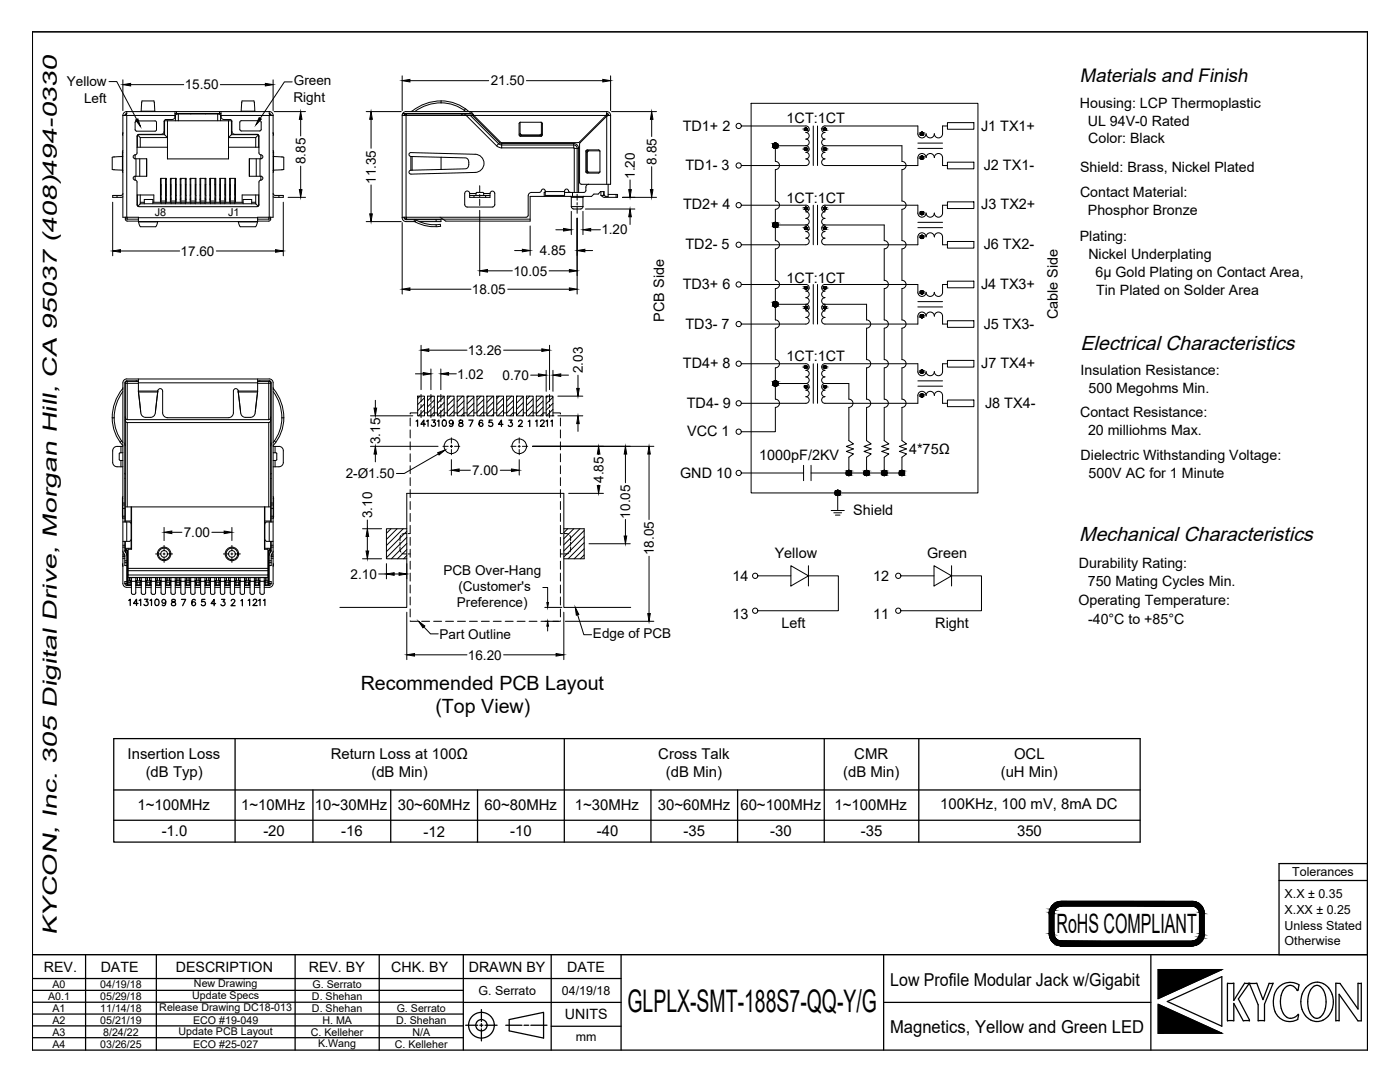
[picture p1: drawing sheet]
<svg xmlns="http://www.w3.org/2000/svg" width="279mm" height="216mm" viewBox="0 0 279 216" stroke-linecap="round" stroke-linejoin="round" font-family="sans-serif">
<defs><g id="words">
<text font-size="6.2" x="125.2" y="202">GLPLX-SMT-188S7-QQ-Y/G</text>
<text font-size="5.3" x="210.9" y="186.2">RoHS COMPLIANT</text>
<g font-size="4.4">
<text x="81.8" y="86.4">14</text>
<text x="84" y="86.4">13</text>
<text x="86.1" y="86.4">10</text>
<text x="105.5" y="86.4">12</text>
<text x="107.6" y="86.4">11</text>
<text x="26.5" y="122.1">13</text>
<text x="28.6" y="122.1">10</text>
<text x="48.3" y="122.1">12</text>
</g>
<g font-size="4">
<text x="215.6" y="69.8">Electrical Characteristics</text>
<text x="215.4" y="107.9">Mechanical Characteristics</text>
<text x="53.6" y="122.1" transform="rotate(-90 53.6 122.1)">11</text>
<text x="11.4" y="186.6" transform="rotate(-90 11.4 186.6)">KYCON, Inc. 305 Digital Drive, Morgan Hill, CA 95037 (408)494-0330</text>
</g>
<g font-size="3.9">
<text x="72" y="137.6">Recommended PCB Layout</text>
<text x="86.9" y="142.3">(Top View)</text>
</g>
<text font-size="3.8" x="215.5" y="16.3">Materials and Finish</text>
<g font-size="3.5">
<text x="177.7" y="196.8">Low Profile Modular Jack w/Gigabit</text>
<text x="177.6" y="206.1">Magnetics, Yellow and Green LED</text>
</g>
<g font-size="3">
<text x="25.5" y="151.5">Insertion Loss</text>
<text x="29.1" y="155">(dB Typ)</text>
<text x="66" y="151.5">Return Loss at 100Ω</text>
<text x="74.1" y="155.1">(dB Min)</text>
<text x="131.4" y="151.5">Cross Talk</text>
<text x="132.9" y="155.1">(dB Min)</text>
<text x="168.3" y="155.1">(dB Min)</text>
<text x="170.5" y="151.5">CMR</text>
<text x="199.7" y="155.1">(uH Min)</text>
<text x="202.4" y="151.5">OCL</text>
<text x="27.4" y="161.7">1~100MHz</text>
<text x="48.1" y="161.7">1~10MHz</text>
<text x="62.9" y="161.7">10~30MHz</text>
<text x="79.4" y="161.7">30~60MHz</text>
<text x="96.7" y="161.7">60~80MHz</text>
<text x="114.7" y="161.7">1~30MHz</text>
<text x="131.3" y="161.7">30~60MHz</text>
<text x="147.8" y="161.7">60~100MHz</text>
<text x="166.6" y="161.7">1~100MHz</text>
<text x="187.7" y="161.5">100KHz, 100 mV, 8mA DC</text>
<text x="32.3" y="166.9">-1.0</text>
<text x="52.6" y="166.9">-20</text>
<text x="68.1" y="166.9">-16</text>
<text x="84.5" y="166.9">-12</text>
<text x="101.8" y="166.9">-10</text>
<text x="119.1" y="166.9">-40</text>
<text x="136.4" y="166.9">-35</text>
<text x="153.7" y="166.9">-30</text>
<text x="171.8" y="166.9">-35</text>
<text x="203" y="166.9">350</text>
</g>
<g font-size="2.9">
<text x="136.2" y="26.2">TD1+ 2</text>
<text x="157" y="24.4">1CT:1CT</text>
<text x="195.8" y="26.2">J1 TX1+</text>
<text x="136.8" y="34">TD1- 3</text>
<text x="196.3" y="34">J2 TX1-</text>
<text x="136.3" y="41.7">TD2+ 4</text>
<text x="157" y="40.4">1CT:1CT</text>
<text x="195.8" y="41.7">J3 TX2+</text>
<text x="136.8" y="49.8">TD2- 5</text>
<text x="196.3" y="49.8">J6 TX2-</text>
<text x="136.2" y="57.6">TD3+ 6</text>
<text x="157" y="56.4">1CT:1CT</text>
<text x="195.8" y="57.6">J4 TX3+</text>
<text x="132.5" y="64.2" transform="rotate(-90 132.5 64.2)">PCB Side</text>
<text x="136.8" y="65.6">TD3- 7</text>
<text x="196.3" y="65.6">J5 TX3-</text>
<text x="211.1" y="63.7" transform="rotate(-90 211.1 63.7)">Cable Side</text>
<text x="157" y="72">1CT:1CT</text>
<text x="136.3" y="73.4">TD4+ 8</text>
<text x="195.8" y="73.4">J7 TX4+</text>
<text x="137.1" y="81.4">TD4- 9</text>
<text x="196.6" y="81.4">J8 TX4-</text>
<text x="137.1" y="87">VCC 1</text>
<text x="135.7" y="95.3">GND 10</text>
<text x="151.5" y="91.8">1000pF/2KV</text>
<text x="181.4" y="90.6">4*75Ω</text>
<text x="170.3" y="102.8">Shield</text>
<text x="154.6" y="111.4">Yellow</text>
<text x="185" y="111.4">Green</text>
<text x="146.2" y="116">14</text>
<text x="174.3" y="116">12</text>
<text x="146.2" y="123.5">13</text>
<text x="156" y="125.4">Left</text>
<text x="174.3" y="123.5">11</text>
<text x="186.7" y="125.3">Right</text>
</g>
<g font-size="2.8">
<text x="215.5" y="21.5">Housing: LCP Thermoplastic</text>
<text x="217.1" y="25.1">UL 94V-0 Rated</text>
<text x="217.2" y="28.5">Color: Black</text>
<text x="215.5" y="34.4">Shield: Brass, Nickel Plated</text>
<text x="215.5" y="39.2">Contact Material:</text>
<text x="217.1" y="42.9">Phosphor Bronze</text>
<text x="215.5" y="48.1">Plating:</text>
<text x="217.2" y="51.7">Nickel Underplating</text>
<text x="218.6" y="55.3">6µ Gold Plating on Contact Area,</text>
<text x="218.8" y="58.9">Tin Plated on Solder Area</text>
<text x="215.7" y="74.9">Insulation Resistance:</text>
<text x="215.6" y="83.2">Contact Resistance:</text>
<text x="217.2" y="78.5">500 Megohms Min.</text>
<text x="217.1" y="86.8">20 milliohms Max.</text>
<text x="215.7" y="91.7">Dielectric Withstanding Voltage:</text>
<text x="217.2" y="95.3">500V AC for 1 Minute</text>
<text x="215.3" y="113.3">Durability Rating:</text>
<text x="217.1" y="116.9">750 Mating Cycles Min.</text>
<text x="215.2" y="120.8">Operating Temperature:</text>
<text x="217.1" y="124.4">-40°C to +85°C</text>
<text x="8.8" y="193.9">REV.</text>
<text x="20.1" y="194">DATE</text>
<text x="35.1" y="194">DESCRIPTION</text>
<text x="61.6" y="194">REV. BY</text>
<text x="78.1" y="194">CHK. BY</text>
<text x="93.6" y="194">DRAWN BY</text>
<text x="113.2" y="194">DATE</text>
<text x="112.7" y="203.3">UNITS</text>
</g>
<g font-size="2.7">
<text x="13.3" y="17.2">Yellow</text>
<text x="36.9" y="17.8">15.50</text>
<text x="58.7" y="17">Green</text>
<text x="97.9" y="17">21.50</text>
<text x="16.8" y="20.5">Left</text>
<text x="58.6" y="20.3">Right</text>
<text x="60.9" y="32.8" transform="rotate(-90 60.9 32.8)">8.85</text>
<text x="126.7" y="35.7" transform="rotate(-90 126.7 35.7)">1.20</text>
<text x="131" y="32.9" transform="rotate(-90 131 32.9)">8.85</text>
<text x="75" y="36.7" transform="rotate(-90 75 36.7)">11.35</text>
<text x="120" y="46.8">1.20</text>
<text x="36" y="51">17.60</text>
<text x="107.7" y="50.9">4.85</text>
<text x="94.2" y="58.7">18.05</text>
<text x="102.4" y="55">10.05</text>
<text x="93.4" y="70.8">13.26</text>
<text x="91.3" y="75.5">1.02</text>
<text x="100.3" y="75.8">0.70</text>
<text x="116.3" y="74.5" transform="rotate(-90 116.3 74.5)">2.03</text>
<text x="75.9" y="88.6" transform="rotate(-90 75.9 88.6)">3.15</text>
<text x="69" y="95.4">2-Ø1.50</text>
<text x="94.2" y="94.8">7.00</text>
<text x="120.4" y="96.3" transform="rotate(-90 120.4 96.3)">4.85</text>
<text x="36.7" y="107.2">7.00</text>
<text x="74.3" y="103.4" transform="rotate(-90 74.3 103.4)">3.10</text>
<text x="125.8" y="103.5" transform="rotate(-90 125.8 103.5)">10.05</text>
<text x="130.5" y="110.8" transform="rotate(-90 130.5 110.8)">18.05</text>
<text x="70" y="115.5">2.10</text>
<text x="88.5" y="114.6">PCB Over-Hang</text>
<text x="91.5" y="117.9">(Customer's</text>
<text x="91.2" y="121.2">Preference)</text>
<text x="87.7" y="127.5">Part Outline</text>
<text x="93.4" y="131.6">16.20</text>
<text x="118.3" y="127.4">Edge of PCB</text>
</g>
<g font-size="2.5">
<text x="256.4" y="179.3">X.X ± 0.35</text>
<text x="257.9" y="174.8">Tolerances</text>
<text x="256.4" y="182.4">X.XX ± 0.25</text>
<text x="256.4" y="185.5">Unless Stated</text>
<text x="256.4" y="188.5">Otherwise</text>
<text x="95.5" y="198.5">G. Serrato</text>
<text x="112.1" y="198.5">04/19/18</text>
<text x="114.9" y="207.8">mm</text>
</g>
<g font-size="2.2">
<text x="30.9" y="43.2">J8</text>
<text x="45.5" y="43.2">J1</text>
</g>
<g font-size="2.1">
<text x="10.5" y="197.2">A0</text>
<text x="20" y="197.2">04/19/18</text>
<text x="38.7" y="197">New Drawing</text>
<text x="62.4" y="197.2">G. Serrato</text>
<text x="9.6" y="199.5">A0.1</text>
<text x="10.5" y="201.9">A1</text>
<text x="20" y="199.5">05/29/18</text>
<text x="20" y="201.9">11/14/18</text>
<text x="31.8" y="201.7">Release Drawing DC18-013</text>
<text x="38.4" y="199.3">Update Specs</text>
<text x="62.3" y="199.5">D. Shehan</text>
<text x="62.3" y="201.9">D. Shehan</text>
<text x="79.2" y="201.9">G. Serrato</text>
<text x="10.5" y="204.3">A2</text>
<text x="10.5" y="206.6">A3</text>
<text x="10.5" y="209.1">A4</text>
<text x="20" y="204.3">05/21/19</text>
<text x="20" y="209.1">03/26/25</text>
<text x="20.6" y="206.7">8/24/22</text>
<text x="35.6" y="206.4">Update PCB Layout</text>
<text x="38.5" y="204.3">ECO #19-049</text>
<text x="38.5" y="209.1">ECO #25-027</text>
<text x="62" y="206.7">C. Kelleher</text>
<text x="63.5" y="208.9">K.Wang</text>
<text x="64.3" y="204.3">H. MA</text>
<text x="78.8" y="209.1">C. Kelleher</text>
<text x="79" y="204.3">D. Shehan</text>
<text x="82.3" y="206.7">N/A</text>
</g>
</g></defs>
<!-- layer: PART -->
<g fill="none" stroke="#000" stroke-width=".2">
<path d="M22.7 31.3l-.3 .1v2.4l.3 .1M22.7 33.9h.1M22.8 33.9l1.6 .1M22.8 31.3h-.1M23.4 39v.4M24.1 39h-1.6v.4l2-.1M24.4 30.4v3.6M24.4 34.1l.1 .3M24.4 34.1h.1M24.4 30.4h.1M24.4 34v.1M24.4 34h.1"/>
<path d="M24.5 30.1l-.1 .3M24.5 34.4h.1M24.5 30.1h.1M24.5 26.6v.1M24.5 31.2l-1.7 .1M24.5 23v20.3h3.1v.9M24.5 23h.4M24.5 26.4v.6M24.5 38.6l-.2 .3-.2 .1M25.2 22.9l.1 .1M25.3 22.8l-.3 .2M25.3 22.6l-.4 .4"/>
<path d="M25.3 23h9.6M25.3 22.3h28.4M25.3 22.3v.3M25.3 23v20.3M25.3 22.3a.78 .78 0 0 0-.8 .7M25.3 22.6l-.2 .1-.2 .3M27 31.7h2.3v3.5h-2.3M27 35.2a.39 .39 0 0 0-.4 .3 .39 .39 0 0 0 .4 .4M27 35.9l.2 .1 .1 .3v4.6l.4 .3M27 24.4v1.5M27 30.9v.8M27 35.2v.7"/>
<path d="M27 25.9l.3 .3M27.1 31.7v3.5M27.3 24.1h3.6M27.3 24.1l-.3 .3M27.3 38.9h3.4v1.5M27.3 29.4h6.1M27.4 27v2.4M27.4 38.9v2.2M27.5 26.9l.5 .6M27.5 26.9h5.3M27.9 31.7v3.5M28 27.5v1.9"/>
<path d="M28 38.9v1.8M28.2 22.2l.2-2.1h2.3l.2 2.1M28.2 22.2h2.7M28.2 22.2v.1M30.9 22.2v.1M30.9 24.1l.3 .3v1.5l-.1 .2-3.8 .1M32 36.9h.2M32.1 38.9l-.1 .1M32.2 35.6v5.1M32.2 39.5l-.2 .3h.2M32.8 26.9v-2.8h13.4v2.8M32.8 26.9l.6 .6h-5.4"/>
<path d="M33 39.5l.1 .3M33 35.6v5.1M33 39.8h.2M33 36.9h.2M33 35.8h.2M33 35.7h.2M33.1 36.9l.1 2.1M33.1 35.7v.1M33.4 24.1v7.6h12.2v-7.6M34 36.9h.1M34 35.8h.1M34.1 36.9l-.1 2.1"/>
<path d="M34.1 35.6v5.1M34.1 39.5l-.1 .3h.1M34.9 22.3v1a.58 .58 0 0 1-.5 .5l-1.3 .1-.3 .1-.1 2.2a.58 .58 0 0 1-.5 .6l-4.7 .1-.1 .3-.1 3.3-.1 .4a.43 .43 0 0 0-.6 .3 .43 .43 0 0 0 .4 .5M34.9 23.1h.1M34.9 22.7h9.2M34.9 22.6h9.2M35 23.1v1M35 39.8h.2M35 39.5l.1 .3M35 35.6v5.1M35 36.9h.2M35 35.8h.2"/>
<path d="M35.1 36.9l.1 2.1M35.1 35.6v.2M35.2 22.3v.3M35.4 22.7l-.3 .2-.1 .2M35.6 22.7v1.4M36 36.9h.1M36 35.8h.1M36 35.7h.1M36.1 36.9l-.1 2.1M36.1 39.5l-.1 .3h.1M36.1 35.6v5.1M37 39.8h.1"/>
<path d="M37 39.5l.1 .3M37 35.6v5.1M37 36.9h.1M37 35.8h.1M37 36.9l.1 2.1M38 36.9h.1M38 35.8h.1M38 35.7h.1M38 36.9v2.1M38.1 39.5l-.1 .3h.1M38.1 22.6v.1M38.1 35.6v5.1"/>
<path d="M39 39.8h.1M39 36.9h.1M39 39.5l.1 .3M39 35.6v5.1M39 36.9l.1 2.1M39.9 39.8h.1M39.9 36.9h.1M40 36.9l-.1 2.1M40 35.6v5.1M40 39.5l-.1 .3M40.9 39.5l.2 .3h-.2M40.9 36.9h.2"/>
<path d="M40.9 35.7h.2M40.9 35.6v5.1M41 22.6v.1M41 36.9l.1 2.1M41.9 36.9h.1M42 36.9l-.1 2.1M42 39.5l-.1 .3h.1M42 35.6v5.1M42.9 39.8h.2M42.9 36.9h.2M42.9 35.7h.2M42.9 39.5l.1 .3"/>
<path d="M42.9 35.6v5.1M42.9 36.9l.2 2.1M43.4 22.7v1.4M43.6 22.7l.3 .2 .1 .2M43.8 22.3v.3M43.9 39.8h.1M43.9 36.9h.1M44 36.9l-.1 2.1M44 35.6v5.1M44 39.5l-.1 .3M44 23.1h.1M44 23.1v1"/>
<path d="M44.1 22.3v1a.6 .6 0 0 0 .6 .6l1.2-.1 .3 .2 .1 2.2a.6 .6 0 0 0 .6 .6l4.6 .1 .2 .3v3.3a.51 .51 0 0 0 .6 .5 .39 .39 0 0 1 .1 .4 .39 .39 0 0 1-.3 .3h-2.3v3.5h2.3a.43 .43 0 0 1 .4 .5 .43 .43 0 0 1-.6 .3l-.2 .3v4.5l-.2 .4h-.2M44.1 23h9.6M44.9 39.8h.1M44.9 36.9h.1M44.9 39.5l.1 .3M44.9 35.6v5.1M44.9 38.9l.1 .1M45.6 29.4h6.1M45.8 36.9h.2M45.8 35.7h.2M45.9 38.9l-.1 .1M46 39.5l-.2 .3h.2"/>
<path d="M46 35.6v5.1M46.2 26.9l-.6 .6h5.4M46.2 26.9h5.3M46.9 39.8h.1M46.9 36.9h.1M46.9 39.5l.1 .3M46.9 35.6v5.1M46.9 36.9l.1 2.1M48 24.1h4l.1 .3v1.6l-.3 .1h-3.8l-.1-.3v-1.4zM48.1 22.2h2.8M48.1 22.2v.1M49.8 31.7v3.5"/>
<path d="M50.8 20.5l.1 1.8M50.8 20.5l-.1-.4h-2.4l-.2 2.1M51 27.5v1.9M51 38.9v1.8M51.1 31.7v3.5M51.6 26.9l-.6 .6M51.6 27v2.4M51.6 38.9v2.2M51.7 38.9h-3.4v1.5M51.9 31.7v3.5M52.1 30.9v.8M52.1 35.2v.7"/>
<path d="M53.7 22.6l.4 .4M53.7 22.3v.3M53.7 23v20.3M53.7 22.3a.78 .78 0 0 1 .8 .7M53.7 22.6l.4 .2v.2M53.8 22.8l.2 .2M53.9 22.9l-.2 .1M54.1 23h.4v20.3h-3.1v.9M54.5 31.2l1.8 .1M54.5 30.1l.1 .3M54.5 34.1h.1M54.5 30.4h.1"/>
<path d="M54.5 26.4v.6M54.5 38.6l.2 .3 .2 .1M54.5 26.6v.1M54.6 34.1l-.1 .3M54.6 30.4v3.7M54.9 39h1.6v.4l-2-.1M55.7 39v.4M56.3 33.9l-1.8 .1M56.3 31.3h.1M56.3 31.3l.3 .1v2.4l-.3 .1M56.3 33.9h.1M80.3 22.9l.1 .1h12.6"/>
<path d="M80.4 22.6h13.4M80.7 22.9v.1M80.7 23h.1M80.8 23h.1M81 23v20.3M81 22.6l-.3 .2v.2M81.1 22.7v.3M81.1 22.7h13M81.1 22.7l-.3 .3M82 31.2h.2M82 31.2v2.8M82 34a.39 .39 0 0 0-.4 .4 .39 .39 0 0 0 .4 .3l12.8-.3"/>
<path d="M82.2 31.2l5.8 .2M82.2 31.2v2.8M82.2 22.2l.1 .1M82.2 34h-.2M82.2 22.2l-.2 .1M88 20.5v-.4a9.2 9.2 0 0 0-5.8 2.1M88 31.4l4.9 .1a.95 .95 0 0 1 .7 1.3 .78 .78 0 0 1-.7 .9l-4.9 .1M88 33.8l-5.8 .2M88 31.4v2.4M88 20.5a8.8 8.8 0 0 0-5.2 1.7M88 20.1a8.3 8.3 0 0 1 5.6 2.2M88 20.5l2.3 .4 1.4 .5 1.3 .9"/>
<path d="M92.4 22.7l-.2 .1v.2M92.9 21.7l-.3 .3M93 22.7l-.2 .1v.2M93 23h1.3M93 23l6.1 6.1M93.7 38.6v.8h4.1v-.8M93.7 39h4.1M93.7 38.6h1.3M93.7 38.6a.49 .49 0 0 0-.5-.5 .49 .49 0 0 0-.4 .5l-.1 2.2 .3 .4 5.3 .1 .4-.2v-.3v-2.2a.47 .47 0 0 0-.4-.5 .47 .47 0 0 0-.5 .5M93.8 22.6l.8 .4M93.8 22.6l.1-.3 .7 .7M93.9 23l5.6 5.7"/>
<path d="M94.3 23h26.6M94.3 23l5.4 5.5M94.6 23l5.4 5.5 15.5-.1 5.4-5.4M94.6 39v.4M94.8 30.8l-12.8-.4a.39 .39 0 0 0-.4 .4 .39 .39 0 0 0 .4 .4M94.8 30.8a1.82 1.82 0 0 1 1.8 1.8 1.82 1.82 0 0 1-1.8 1.8M95 38.6v.4M95.2 38.4h1.1M95.2 38.4l-.2 .2M96.3 38.4l.2 .2M96.5 38.6h1.3M96.5 38.6v.4"/>
<path d="M96.9 39v.4M99.1 29.1l.5 .3 .5 .1M99.5 28.7l.6 .2h14.4a.67 .67 0 0 1 .7 .7M99.7 28.5l.4 .1M99.7 28.5l-.6 .6M100.1 29.5h14.4M100.1 28.6h14.4M100.1 28.6v.9M103.6 24.5l.3-.1h4.2l.1 .3v2.3l-.3 .2-4.2-.1-.1-.2zM103.8 24.4v2.3M103.8 26.7l.3 .2M104.1 27l-.3-.3v.5"/>
<path d="M104.1 27h3.7M104.1 26.9h3.7M104.1 26.9v.1M107.6 38.4h-1.5a.67 .67 0 0 0-.7 .7v3.9l-.4 .3h-24.7M107.6 38.4l.4-.3a.39 .39 0 0 1 .4-.4 .39 .39 0 0 1 .4 .4v.9h3.9v-.9a.42 .42 0 0 1 .5-.4 .42 .42 0 0 1 .3 .5l.3 .2M107.8 27l.2-.3v.5M107.8 26.9v.1M108 24.4v2.3l-.2 .2M108.8 38.4h-.2v.8M108.8 38.2h3.9M112.7 38.4h3.8M113.8 39.2l.2 .2"/>
<path d="M114 39.4h2.3M114 39.4v1.8M114.3 38.4v.8M114.5 28.6v.9M114.5 28.6a.97 .97 0 0 1 1 1M114.5 29.5l.1 .1M114.6 38.4v-8.8h.9v8.8M115.2 29.6v8.8M116.3 39.4v1.8M116.5 39.2l-.2 .2M116.9 37.3v.9l-.4 .2M116.9 34.3l.1 .1"/>
<path d="M117 30l.2-.1h2.2l.3 .1v4.3l-.1 .2h-2.4l-.2-.1zM117 30.1h.4M117 30.1h-.1M117.1 34.1l.3 .3h-.4M117.1 34.1h.1M117.1 30.4h.1M117.1 30.4v3.7M117.2 34.1l.2 .3h2.3M117.2 30.4v3.7M117.4 30.1l-.3 .3M117.4 30.1l-.2 .3M117.5 36.8a.58 .58 0 0 0-.6 .5"/>
<path d="M119.7 30.1h-2.3M119.9 38.2v.8h.6v-.8M120.5 38.7v.1M120.9 23.1l.1 .1M120.9 23.1l1-.1v13.8h-5.8l-.4-.2v-7.8l.1-.3M121 23h-.1M121.1 22.3h-40.1a.78 .78 0 0 0-.7 .7v20.4a.78 .78 0 0 0 .7 .8h1.7M121.1 22.3l-.1 .7M121.1 22.6l-.1 .4M121.1 22.7h.2M121.1 23.2l-5.3 5.3M121.1 23.2v13.6"/>
<path d="M121.1 22.3a.78 .78 0 0 1 .8 .7M121.1 22.6l.3 .2 .1 .2-.4 .2M121.4 38.8h1.8v.6h-2.6l-.6-.4M121.4 36.8v2.4h-.6l-.3-.3v-.7h-.7l-.4 .5h-.9l-.4 .5h-12.3v4.9h-16.8l-1.2-.8M121.4 22.8v.2M123 38.8v.6M147.9 25.1h12.9a.66 .66 0 0 1 .7 .7 .66 .66 0 0 1-.7 .6 .66 .66 0 0 1 .7 .7 .66 .66 0 0 1-.7 .7 .66 .66 0 0 1 .7 .6 .66 .66 0 0 1-.7 .7M149.9 20.6h45.3v77.8h-45.3zM154.7 33.9v6.2M154.7 32.2a.82 .82 0 0 1 .9 .8 .82 .82 0 0 1-.9 .8M160.8 29.1h-6.1v3.1M160.8 29.1a.66 .66 0 0 1 .7 .6 .66 .66 0 0 1-.7 .7 .66 .66 0 0 1 .7 .7 .66 .66 0 0 1-.7 .6 .66 .66 0 0 1 .7 .7 .66 .66 0 0 1-.7 .6h-12.9"/>
<path d="M162.3 25.1v7.9M163.2 25.1v7.9M164.6 29.1h15.4v3.1a.82 .82 0 0 1 .8 .8 .82 .82 0 0 1-.8 .8M164.6 29.1a.66 .66 0 0 0-.6 .6 .66 .66 0 0 0 .6 .7 .66 .66 0 0 0-.6 .7 .66 .66 0 0 0 .6 .6 .66 .66 0 0 0-.6 .7 .66 .66 0 0 0 .6 .6h18.6v-1.5a.82 .82 0 0 1 .8-.9 .82 .82 0 0 1 .8 .8 .83 .83 0 0 1 .8-.8 .83 .83 0 0 1 .9 .8 .82 .82 0 0 1 .8-.8 .82 .82 0 0 1 .8 .8v1.6h1M180 33.9v6.2a.82 .82 0 0 1 .8 .8 .82 .82 0 0 1-.8 .9v6.2a.82 .82 0 0 1 .8 .8 .82 .82 0 0 1-.8 .9v6.2a.81 .81 0 0 1 .8 .9 .81 .81 0 0 1-.8 .8v6.2a.82 .82 0 0 1 .8 .9 .82 .82 0 0 1-.8 .8M183.2 29.6h4.9M183.2 28.6h4.9M189.1 25.1h-1v1.6a.82 .82 0 0 1-.8 .8 .82 .82 0 0 1-.8-.8 .83 .83 0 0 1-.9 .8 .83 .83 0 0 1-.8-.8 .82 .82 0 0 1-.8 .8 .82 .82 0 0 1-.8-.8v-1.6h-18.6a.66 .66 0 0 0-.6 .7 .66 .66 0 0 0 .6 .6 .66 .66 0 0 0-.6 .7 .66 .66 0 0 0 .6 .7 .66 .66 0 0 0-.6 .6 .66 .66 0 0 0 .6 .7M189.1 24.5h5.3v1.3h-5.3zM189.1 32.4h5.3v1.3h-5.3zM25.4 43.7h2.2M25.4 43.3v.4"/>
<path d="M25.4 43.7l-.4-.4 .2 .8h2.4M27.6 44.2h23.8M27.6 43.4h23.8M27.6 44.2v.1M27.6 44.3h3.9M27.7 41.2h23.6M28 40.7h23M28 40.4h.8M28 40.7l-.5 .5M28.8 40.7v-.9h1.7v.9M30.5 40.4h1.5v-4.8h1.2v4.8h.8v-4.8h1.2v4.8h.8v-4.8h1.1v4.8h.9v-4.8h1.1v4.8h.8v-4.8h1.2v4.8h.8v-4.8h1.2v4.8h.8v-4.8h1.1v4.8h.8v-4.8h1.2v4.8h1.5M31.5 44.2l-.5 1h-2.9l-.5-.9"/>
<path d="M32.2 40.4h.8M32.2 40.1h.8M34.1 40.4h.9M34.1 40.1h.9M36.1 40.4h.9M36.1 40.1h.9M38.1 40.4h.9M38.1 40.1h.9M40 40.4h.9M40 40.1h.9M42 40.4h.9M42 40.1h.9"/>
<path d="M44 40.4h.9M44 40.1h.9M46 40.4h.9M46 40.1h.9M47.5 44.2l.1 .1M47.6 44.3l.4 .9h3l.4-.9M47.6 44.3h3.8M48.5 40.7v-.9h1.7v.9M50.2 40.4h.8M51 40.7l.5 .5M51.4 43.7h2.2M51.4 44.2v.1"/>
<path d="M53.6 43.3v.4M53.6 43.7h.2l.2-.4-.2 .8h-2.4M80.6 43.3v.1M80.7 43.4l.1 .3 .2 .1M80.8 43.3l.1 .4h.2M81 43.8h7v.4h-4.3M81.1 43.3v.4M81.1 43.7h24.7M82.7 43.8v.4M82.7 43.8l.4 .1M82.7 44.2l.2 .1M82.9 44.3l2.1 .8 1.4 .1 1.5-.1"/>
<path d="M83 43.9l-.1 .4M83.1 43.9l1.3 .6 1.3 .3h2.2v.3M87 44.9v.3M87 43.8v.4M114 41.2h2.3M114 41.2l.1 .3 .4 .2h1.4l.2-.1 .2-.4M147.9 56.8h12.9a.66 .66 0 0 1 .7 .6 .66 .66 0 0 1-.7 .7 .66 .66 0 0 1 .7 .6 .66 .66 0 0 1-.7 .7 .66 .66 0 0 1 .7 .7 .66 .66 0 0 1-.7 .6M147.9 40.9h12.9M154.7 44.9h6.2M154.7 41.8v6.2M154.7 49.7v6.2M154.7 57.6v6.2"/>
<path d="M154.7 55.9a.82 .82 0 0 1 .9 .9 .82 .82 0 0 1-.9 .8M154.7 48a.82 .82 0 0 1 .9 .8 .82 .82 0 0 1-.9 .9M154.7 40.1a.82 .82 0 0 1 .9 .8 .82 .82 0 0 1-.9 .9M160.8 40.9a.66 .66 0 0 1 .7 .7 .66 .66 0 0 1-.7 .7 .66 .66 0 0 1 .7 .6 .66 .66 0 0 1-.7 .7M160.8 43.6a.66 .66 0 0 1 .7 .6 .66 .66 0 0 1-.7 .7 .66 .66 0 0 1 .7 .7 .66 .66 0 0 1-.7 .6 .66 .66 0 0 1 .7 .7 .66 .66 0 0 1-.7 .6M160.8 47.5a.66 .66 0 0 1 .7 .7 .66 .66 0 0 1-.7 .6h-12.9M162.3 40.9v7.9M162.3 56.8v7.9M163.2 40.9v7.9M163.2 56.8v7.9M164.6 44.9h11.9v3.1a.82 .82 0 0 1 .8 .8 .82 .82 0 0 1-.8 .9v6.2a.81 .81 0 0 1 .8 .9 .81 .81 0 0 1-.8 .8v6.2a.82 .82 0 0 1 .8 .9 .82 .82 0 0 1-.8 .8M164.6 40.9h18.6v1.6a.82 .82 0 0 0 .8 .8 .82 .82 0 0 0 .8-.8 .83 .83 0 0 0 .8 .8 .83 .83 0 0 0 .9-.8 .82 .82 0 0 0 .8 .8 .82 .82 0 0 0 .8-.8v-1.6h1"/>
<path d="M164.6 40.9a.66 .66 0 0 0-.6 .7 .66 .66 0 0 0 .6 .7 .66 .66 0 0 0-.6 .6 .66 .66 0 0 0 .6 .7M164.6 43.6a.66 .66 0 0 0-.6 .6 .66 .66 0 0 0 .6 .7M164.6 44.9a.66 .66 0 0 0-.6 .6 .66 .66 0 0 0 .6 .7 .66 .66 0 0 0-.6 .7 .66 .66 0 0 0 .6 .6M183.2 47.3v1.5h-18.6a.66 .66 0 0 1-.6-.6 .66 .66 0 0 1 .6-.7M183.2 47.3a.82 .82 0 0 1 .8-.8 .82 .82 0 0 1 .8 .8 .83 .83 0 0 1 .8-.8 .83 .83 0 0 1 .9 .8 .82 .82 0 0 1 .8-.8 .82 .82 0 0 1 .8 .8M183.2 45.4h4.9M183.2 44.4h4.9M188.1 47.3v1.5h1M189.1 56.8h-1v1.5a.82 .82 0 0 1-.8 .9 .82 .82 0 0 1-.8-.9 .83 .83 0 0 1-.9 .9 .83 .83 0 0 1-.8-.9 .82 .82 0 0 1-.8 .9 .82 .82 0 0 1-.8-.9v-1.5h-18.6a.66 .66 0 0 0-.6 .6 .66 .66 0 0 0 .6 .7 .66 .66 0 0 0-.6 .6 .66 .66 0 0 0 .6 .7 .66 .66 0 0 0-.6 .7 .66 .66 0 0 0 .6 .6M189.1 40.3h5.3v1.3h-5.3zM189.1 48.2h5.3v1.3h-5.3zM189.1 56.1h5.3v1.3h-5.3z"/>
<path d="M24.4 77.6l.1 .1M24.4 77.6a9.2 9.2 0 0 0-2 5.8M24.5 78.1a8.8 8.8 0 0 0-1.7 5.3M24.5 77.3l-.1 .3M25 76.5v27.7M25 76.5h2.6M25.3 76v.1M25.3 76h2.3M25.3 75.6h28.4M25.3 75.6a.78 .78 0 0 0-.8 .8v40M25.3 76l-.2 .1-.2 .3v27.8M25.4 76.1v7.6"/>
<path d="M25.4 76.1h2.2M25.4 76.1h-.2l-.2 .4M27.1 76l.3 .1M27.6 78v.4M27.6 78l.5 4.1M27.6 75.6v2.4M27.6 78h3.9M27.6 76.4h23.8M27.6 78.4l.5 3.7M31.5 78.2h-3.9v.2M31.5 78a.48 .48 0 0 1 .5-.5 .48 .48 0 0 1 .5 .5v4.4a.97 .97 0 0 0 .9 .9M31.5 78l-.5 4.1"/>
<path d="M47.5 78h3.9M47.5 78l.1 .2M47.5 78a.48 .48 0 0 0-.4-.5 .48 .48 0 0 0-.5 .5v4.4a.97 .97 0 0 1-1 .9M47.5 78l.5 4.1M47.6 78.2l.4 3.9M47.6 78.2h3.8M47.6 78.2v.2M51.4 78.4l-.4 3.7M51.4 78.2l-.4 3.9M51.4 78.2v.2M51.4 76h2.3l.4 .2v.2v27.8M51.4 75.6v2.4"/>
<path d="M51.4 76.5h2.6M51.4 76.1h2.2M51.4 78v.4M51.4 78v.2M51.9 76l-.3 .1M53.6 76.1v7.6M53.6 76.1h.2l.2 .4M53.7 75.6a.78 .78 0 0 1 .8 .8M53.8 76.1h.1M53.9 76l-.1 .1M54 76.5v27.7M54.5 76.4v40"/>
<path d="M54.5 77.3l.1 .3M54.5 78.1a8.8 8.8 0 0 1 1.8 5.3M54.6 77.6l-.1 .1M54.6 77.6a9.2 9.2 0 0 1 2 5.8M83.4 79h1.3v4h-1.3zM85.3 79h1.4v4h-1.4zM87.3 79h1.4v4h-1.4zM89.3 79h1.3v4h-1.3zM91.2 79h1.4v4h-1.4zM93.2 79h1.4v4h-1.4zM95.2 79h1.3v4h-1.3zM97.2 79h1.3v4h-1.3z"/>
<path d="M99.1 79h1.4v4h-1.4zM101.1 79h1.4v4h-1.4zM103.1 79h1.3v4h-1.3zM105.1 79h1.3v4h-1.3zM107 79h1.4v4h-1.4zM109 79h1.4v4h-1.4zM147.9 72.6h12.9a.66 .66 0 0 1 .7 .6 .66 .66 0 0 1-.7 .7 .66 .66 0 0 1 .7 .7 .66 .66 0 0 1-.7 .6M154.7 76.5h6.2M154.7 60.7h6.1M154.7 65.5v6.3M154.7 73.4v6.3M154.7 63.8a.82 .82 0 0 1 .9 .9 .82 .82 0 0 1-.9 .8"/>
<path d="M154.7 71.8a.82 .82 0 0 1 .9 .8 .82 .82 0 0 1-.9 .8M154.7 79.7a.82 .82 0 0 1 .9 .8 .82 .82 0 0 1-.9 .8M160.8 75.2a.66 .66 0 0 1 .7 .7 .66 .66 0 0 1-.7 .6 .66 .66 0 0 1 .7 .7 .66 .66 0 0 1-.7 .6 .66 .66 0 0 1 .7 .7 .66 .66 0 0 1-.7 .7M160.8 79.2a.66 .66 0 0 1 .7 .6 .66 .66 0 0 1-.7 .7h-12.9M160.8 60.7a.66 .66 0 0 1 .7 .7 .66 .66 0 0 1-.7 .6 .66 .66 0 0 1 .7 .7 .66 .66 0 0 1-.7 .6 .66 .66 0 0 1 .7 .7 .66 .66 0 0 1-.7 .7h-12.9M162.3 72.6v7.9M163.2 72.6v7.9M164.6 60.7h8.3v3.1a.82 .82 0 0 1 .9 .9 .82 .82 0 0 1-.9 .8M164.6 76.5h4.8v3.2M164.6 75.2a.66 .66 0 0 0-.6 .7 .66 .66 0 0 0 .6 .6M164.6 76.5a.66 .66 0 0 0-.6 .7 .66 .66 0 0 0 .6 .6 .66 .66 0 0 0-.6 .7 .66 .66 0 0 0 .6 .7M164.6 60.7a.66 .66 0 0 0-.6 .7 .66 .66 0 0 0 .6 .6 .66 .66 0 0 0-.6 .7 .66 .66 0 0 0 .6 .6 .66 .66 0 0 0-.6 .7 .66 .66 0 0 0 .6 .7h18.6v-1.6a.82 .82 0 0 1 .8-.8 .82 .82 0 0 1 .8 .8 .83 .83 0 0 1 .8-.8 .83 .83 0 0 1 .9 .8 .82 .82 0 0 1 .8-.8 .82 .82 0 0 1 .8 .8v1.6h1"/>
<path d="M169.4 79.7a.82 .82 0 0 1 .8 .8 .82 .82 0 0 1-.8 .8M172.9 65.5v6.3a.82 .82 0 0 1 .9 .8 .82 .82 0 0 1-.9 .8v6.3a.82 .82 0 0 1 .9 .8 .82 .82 0 0 1-.9 .8M176.5 65.5v6.3a.82 .82 0 0 1 .8 .8 .82 .82 0 0 1-.8 .8v6.3a.82 .82 0 0 1 .8 .8 .82 .82 0 0 1-.8 .8M180 65.5v6.3a.82 .82 0 0 1 .8 .8 .82 .82 0 0 1-.8 .8v6.3a.82 .82 0 0 1 .8 .8 .82 .82 0 0 1-.8 .8M183.2 78.9v1.6h-18.6a.66 .66 0 0 1-.6-.7 .66 .66 0 0 1 .6-.6M183.2 78.9a.82 .82 0 0 1 .8-.8 .82 .82 0 0 1 .8 .8 .83 .83 0 0 1 .8-.8 .83 .83 0 0 1 .9 .8 .82 .82 0 0 1 .8-.8 .82 .82 0 0 1 .8 .8M183.2 76h4.9M183.2 61.2h4.9M183.2 60.2h4.9M183.2 77.1h4.9M188.1 78.9v1.6h1M189.1 72.6h-1v1.6a.82 .82 0 0 1-.8 .8 .82 .82 0 0 1-.8-.8 .83 .83 0 0 1-.9 .8 .83 .83 0 0 1-.8-.8 .82 .82 0 0 1-.8 .8 .82 .82 0 0 1-.8-.8v-1.6h-18.6a.66 .66 0 0 0-.6 .6 .66 .66 0 0 0 .6 .7 .66 .66 0 0 0-.6 .7 .66 .66 0 0 0 .6 .6"/>
<path d="M189.1 64h5.3v1.3h-5.3zM189.1 71.9h5.3v1.3h-5.3zM189.1 79.8h5.3v1.3h-5.3zM22.4 83.4a8.3 8.3 0 0 0 2.1 5.5M22.4 83.4h.4M22.8 83.4l.1 1.5 .5 1.4 1.1 2M24 90.3h.5M24 90.3l-.2 .3v1.1l.2 .2h.5M24.1 89.1v1.2M24.1 91.9v1.2M24.3 88l-.3 .2M24.4 99.4v3.7"/>
<path d="M24.4 99.4h.1M24.5 99.1l-.1 .3M24.5 99.1h.1M24.5 89.1h-1.1a.87 .87 0 0 0-.9 .8v2.4a.87 .87 0 0 0 .9 .8h1.1M24.9 88.4l.1 .5M24.9 94.4l.1 .2M24.9 95.5h.1M25 83.7l.1 .4 .3 .2M25 83.2l.1 .3 .3 .2M25.4 84.3v16.8M25.4 84.3h28.2M25.4 83.7h28.2"/>
<path d="M28.1 82.1a1.06 1.06 0 0 0 1 1.2h.9a1.05 1.05 0 0 0 1-1.2M33.4 83.4h12.2M48 82.1a1.06 1.06 0 0 0 1 1.2h1a1.05 1.05 0 0 0 1-1.2M53.6 84.3v16.8M54 83.2l-.1 .3-.3 .2M54 83.7l-.1 .4-.3 .2M54 95.5h.1M54.1 88.4l-.1 .5M54.1 94.4l-.1 .2M54.5 89.1h1.2a.86 .86 0 0 1 .8 .8v2.4a.87 .87 0 0 1-.8 .8h-1.2M54.5 99.1l.1 .3M54.5 99.4h.1"/>
<path d="M54.5 90.3h.5M54.6 99.4v3.7M54.8 88l.2 .2M54.9 89.1v1.2M54.9 91.9v1.2M55 90.3l.2 .2v1.2l-.2 .2h-.5M56.3 83.4l-.4 2.2-.6 1.4-.8 1.3M56.3 83.4h.3M56.6 83.4a8.3 8.3 0 0 1-2.1 5.5M92.6 83h.1M94.6 83h.1M96.5 83h.1"/>
<path d="M98.5 83h.1M100.5 83h.1M102.5 83h.1M147.9 94.4h12.5M154.7 81.3v4.8h-6.8M160.4 92.8v3.1M161.9 94.4h18.6M161.9 92.8v3.1M167.2 98.4v3.5M169.4 81.3v6.6l.9 .7-1.4 .5 1.4 .5-1.4 .5 1.4 .5-.9 .6v2.7M172.9 81.3v6.6l1 .7-1.5 .5 1.5 .5-1.5 .5 1.5 .5-1 .6v2.7M176.5 81.3v6.6l.9 .7-1.4 .5 1.4 .5-1.4 .5 1.4 .5-.9 .6v2.7"/>
<path d="M180 81.3v6.6l.9 .7-1.4 .5 1.4 .5-1.4 .5 1.4 .5-.9 .6v2.7M24.4 103.1l.1 .3h.4M24.4 103.1h.1M24.5 116.4a.78 .78 0 0 0 .8 .8M24.5 109.9l.4 .9v2.1h.4M24.5 104.2h1.3h.2l.2 .3M24.5 112.8h.1M24.5 111.4h.4M24.5 111h.4M24.5 110.7h.4M24.5 112.5v.5M24.5 109.2h.4"/>
<path d="M24.5 108.8h.4M24.5 103h.4M24.5 101.4h.4M24.5 100.8h.4M24.5 100.4h.4M24.9 116.4l.2 .4h.2M24.9 108v1.9l.4 .9M24.9 112.3h.4M24.9 111.9h.4M24.9 109.9h.4M25 108v1.4M25 109.4l.4 .4v6.9h.8"/>
<path d="M25 104h1.2M25 101.1h29M25 109.4v.8M25.3 104.2v3.8M25.3 109.7v7.1M25.3 116.8h.9M25.3 116h-.4v.4h.5M25.4 114.7h.2M25.6 116.2h.3M25.6 115.9h.6M25.6 115.2h27.9M25.6 114.7h27.9"/>
<path d="M25.6 113.9h27.9M25.6 113.4h27.9M25.6 109.4v7.3M25.9 115.2v.7M25.9 115.3h1.5v.5h-.3M25.9 115.8h.3M25.9 116.2v.5M26.1 115.2v.1M26.1 115.8v.1M26.1 116.2h.1M26.1 115.9v.8M26.1 116l-.2 .2"/>
<path d="M26.2 101.1v8.3h-1.2M26.2 107.6l-.2 .4h-.2h-1.3M26.2 115.2v.1M26.2 115.8v.1M26.2 116h.9M26.2 115.3v3M26.3 101.1v8.5h-.7M26.4 115.2v.1M27 115.2v.1M27.1 116.8h1.1M27.1 116.7h1.1M27.1 116.2h.1"/>
<path d="M27.1 115.9h1.1M27.1 115.3v3M27.1 115.2v.1M27.1 115.8v.1M27.2 116l.2 .2M27.2 115.9v.8M27.2 115.2v.1M27.2 115.8v.1M27.4 116.2v.5M27.4 116.2h.5M27.4 115.2v.7M27.9 115.2v.7"/>
<path d="M27.9 116.2v.5M28 115.2v.1M28 115.8v.1M28.1 116.2h.1M28.1 115.9v.8M28.1 116l-.2 .2M28.1 115.2v.1M28.1 115.8v.1M28.2 116h.9M28.2 115.3v3M28.3 115.2l-.1 .1M29 115.2v.1"/>
<path d="M29.1 116.8h1.1M29.1 116.7h1.1M29.1 116.2h.1M29.1 115.9h1.1M29.1 115.8h.3M29.1 115.3v3M29.1 115.2v.1M29.1 115.8l.1 .9M29.2 116l.2 .2M29.2 115.2v.1M29.2 115.8v.1M29.4 116.2h.5"/>
<path d="M29.4 116.2v.5M29.4 115.3h-1.5v.5h.3M29.4 115.2v.7M29.8 115.2v.7M29.9 115.8h.3M29.9 115.3h1.4v.5h-.3M29.9 116.2v.5M30 115.2v.1M30 115.8v.1M30.1 116.2h.1M30.1 115.9v.8M30.1 116l-.2 .2"/>
<path d="M30.1 115.2v.1M30.1 115.8v.1M30.1 116.7v.1M30.2 116h.8M30.2 115.3v3M30.3 115.2l-.1 .1M30.9 115.2l.1 .1M31 116.8h1.1M31 116.7h1.1M31 116.2h.1M31 115.9h1.1M31 115.3v3"/>
<path d="M31.1 115.2v.1M31.1 115.8v.1M31.1 116l.2 .2M31.1 115.9v.8M31.2 115.2v.1M31.2 115.8v.1M31.3 116.2h.5M31.3 116.2v.5M31.4 115.2v.7M31.8 115.2v.7M31.8 116.2v.5M32 115.2v.1"/>
<path d="M32 115.8v.1M32 115.9v.8M32 116.2h.1M32 116l-.2 .2M32.1 115.2v.1M32.1 115.8v.1M32.1 115.3v3M32.1 116h.9M32.2 115.2v.1M32.9 115.2v.1M33 115.3v3M33 117.2h1.1"/>
<path d="M33 116.8h1.1M33 116.7h1.1M33 116.2h.1M33 115.9h1.1M33 115.8h.3M33.1 115.2v.1M33.1 115.8v.1M33.1 115.9v.8M33.1 116l.2 .2M33.2 115.2v.1M33.2 115.8v.1M33.3 116.2h.5"/>
<path d="M33.3 116.2v.5M33.3 115.3h-1.5v.5h.3M33.3 115.2v.7M33.8 115.2v.7M33.8 116.2v.5M34 115.2v.1M34 115.8v.1M34 115.9v.8M34 116.2h.1M34 116l-.2 .2M34.1 115.2v.1M34.1 115.8v.1"/>
<path d="M34.1 115.3v3l.3 .3 .4-.1 .2-.2v-3M34.1 116h.9M34.1 115.8h-.3v-.5h1.5v.5h-.3M34.2 115.2v.1M34.9 115.2v.1M35 117.2h1.1M35 116.8h1.1M35 116.7h1.1M35 116.2h.1M35 115.9h1.1M35 115.2v.1M35 115.8v.1"/>
<path d="M35.1 115.9v.8M35.1 116l.2 .2M35.1 115.2v.1M35.1 115.8v.1M35.3 116.2h.5M35.3 116.2v.5M35.3 115.2v.7M35.8 115.2v.7M35.8 115.8h.3M35.8 115.3h1.5v.5h-.3M35.8 116.2v.5M35.9 115.2v.1"/>
<path d="M35.9 115.8v.1M36 115.9v.8M36 116.2h.1M36 116l-.2 .2M36 115.2v.1M36 115.8v.1M36.1 115.3v3l.3 .3 .4-.1 .2-.2v-3M36.1 116h.9M37 117.2h1.1M37 116.8h1.1M37 116.7h1.1M37 116.2h.1"/>
<path d="M37 115.9h1.1M37 115.2v.1M37 115.8v.1M37.1 116l.1 .2M37.1 115.9v.8M37.1 115.2v.1M37.1 115.8v.1M37.2 116.2h.6M37.2 116.2v.5M37.3 115.2v.7M37.7 115.2v.7M37.8 116.2v.5"/>
<path d="M37.9 115.2v.1M37.9 115.8v.1M38 115.9v.8M38 116.2h.1M38 116l-.2 .2M38 115.2v.1M38 115.8v.1M38.1 115.3v3l.1 .2 .4 .1M38.1 116h.8M38.2 115.2l-.1 .1M38.8 115.2l.1 .1M38.9 115.3v3l-.3 .3"/>
<path d="M38.9 117.2h1.1M38.9 116.8h1.1M38.9 116.7h1.1M38.9 116.2h.1M38.9 115.9h1.1M38.9 115.8h.3M39 115.2v.1M39 115.8v.1M39 115.9v.8M39 116l.2 .2M39.1 115.2v.1M39.1 115.8v.1"/>
<path d="M39.2 116.2h.5M39.2 116.2v.5M39.2 115.3h-1.4v.5h.3M39.3 115.2v.7M39.7 115.2v.7M39.7 115.8h.3M39.7 115.3h1.5v.5h-.3M39.7 116.2v.5M39.9 115.2v.1M39.9 115.8v.1M39.9 115.9v.8M39.9 116.2h.1"/>
<path d="M39.9 116l-.2 .2M40 115.2v.1M40 115.8v.1M40 115.3v3l.3 .3 .5-.1 .1-.2v-3M40 116h.9M40.1 115.2v.1M40.8 115.2v.1M40.9 117.2h1.1M40.9 116.8h1.1M40.9 116.7h1.1M40.9 116.2h.1M40.9 115.9h1.1"/>
<path d="M40.9 115.2v.1M40.9 115.8v.1M41 116.7v.1M41 116l.2 .2M41 115.9v.8M41.1 115.2v.1M41.1 115.8v.1M41.2 116.2h.5M41.2 116.2v.5M41.2 115.2v.7M41.7 115.2v.7M41.7 116.2v.5"/>
<path d="M41.9 115.2v.1M41.9 115.8v.1M41.9 115.9v.8M41.9 116.2h.1M41.9 116l-.2 .2M42 115.2v.1M42 115.8v.1M42 115.3v3.1l.6 .2 .3-.3M42 116h.9M42 115.8h-.3v-.5h1.5v.5h-.3M42.1 115.2v.1M42.8 115.2v.1"/>
<path d="M42.9 117.2h1.1M42.9 116.8h1.1M42.9 116.7h1.1M42.9 116.2h.1M42.9 115.9h1.1M42.9 115.3v3M42.9 115.2v.1M42.9 115.8v.1M43 115.9v.8M43 116l.2 .2M43 115.2v.1M43 115.8v.1"/>
<path d="M43.2 116.2h.5M43.2 116.2v.5M43.2 115.2v.7M43.6 115.2v.7M43.7 115.8h.3M43.7 115.3h1.5v.5h-.3M43.7 116.2v.5M43.8 115.2v.1M43.8 115.8l.1 .9M43.9 116.2h.1M43.9 116l-.2 .2M43.9 115.2l.1 3.1"/>
<path d="M44 116h.9M44.1 115.2l-.1 .1M44.7 115.2l.1 .1M44.9 115.3l-.1 3.1-.5 .2-.3-.3M44.9 117.2h1.1M44.9 116.8h1.1M44.9 116.7h1.1M44.9 116.2h.1M44.9 115.9h1.1M44.9 115.2v.1M44.9 115.8v.1M44.9 116l.2 .2"/>
<path d="M44.9 115.9v.8M45 115.2v.1M45 115.8v.1M45.1 116.2h.6M45.1 116.2v.5M45.2 115.2v.7M45.6 115.2v.7M45.7 116.2v.5M45.8 115.2v.1M45.8 115.8v.1M45.9 115.9v.8M45.9 116.2h.1"/>
<path d="M45.9 116l-.2 .2M45.9 115.2v.1M45.9 115.8v.1M46 115.3v3.1l.5 .2 .3-.3M46 116h.8M46 115.2v.1M46.7 115.2l.1 .1M46.8 116.8h1.1M46.8 116.7h1.1M46.8 116.2h.1M46.8 115.9h1.1M46.8 115.8h.3"/>
<path d="M46.8 115.3v3M46.9 115.2v.1M46.9 115.8v.1M46.9 115.9v.8M46.9 116l.2 .2M47 115.2v.1M47 115.8v.1M47.1 116.2h.5M47.1 116.2v.5M47.1 115.3h-1.5v.5h.4M47.2 115.2v.7M47.6 115.2v.7"/>
<path d="M47.6 115.8h.3M47.6 115.3h1.5v.5h-.3M47.6 116.2v.5M47.8 115.2v.1M47.8 115.8v.1M47.8 116.2h.1M47.8 115.9v.8M47.8 116l-.2 .2M47.9 115.2v3.1M47.9 116h.9M48 115.2v.1M48.7 115.2v.1"/>
<path d="M48.8 116.8h1.1M48.8 116.7h1.1M48.8 116.2h.1M48.8 115.9h1.1M48.8 115.3v3M48.8 115.2v.1M48.8 115.8v.1M48.9 115.9v.9M48.9 116l.2 .2M48.9 115.2v.1M48.9 115.8v.1M49.1 116.2h.5"/>
<path d="M49.1 116.2v.5M49.1 115.2v.7M49.6 115.2v.7M49.6 116.2v.5M49.8 115.2v.1M49.8 115.8v.1M49.8 115.9v.8M49.8 116.2h.1M49.8 116l-.2 .2M49.9 116h.9M49.9 115.3v3M50 115.2v.1"/>
<path d="M50.7 115.2v.1M50.8 116.8h1.1M50.8 116.7h1.1M50.8 116.2h.1M50.8 115.9h1.1M50.8 115.8h.3M50.8 115.3v3M50.8 115.2v.1M50.8 115.8l.1 .9M50.9 116l.2 .2M50.9 115.2v.1M50.9 115.8v.1"/>
<path d="M51.1 116.2v.5M51.1 116.2h.5M51.1 115.3h-1.5v.5h.3M51.1 115.2v.7M51.5 115.2v.7M51.6 115.8h.3M51.6 115.3h1.5v.5h-.4M51.6 116.2v.5M51.7 115.2v.1M51.7 115.8v.1M51.8 116.2h.1M51.8 115.9v.8"/>
<path d="M51.8 116l-.2 .2M51.8 115.2v.1M51.8 115.8v.1M51.9 115.3v3M51.9 116h.8M52 115.2l-.1 .1M52.7 115.2v.1M52.7 116.8h1M52.7 116.2h.1M52.7 115.9h.8M52.7 115.3v3M52.8 101.1v8.5h.7"/>
<path d="M52.8 115.2v.1M52.8 115.8v.1M52.8 116l.2 .2M52.8 115.9v.8M52.9 107.6l.2 .4h.2h1.2M52.9 101.1v8.3h1.1M52.9 104h1.1M52.9 115.2v.1M52.9 115.8v.1M53 116.2h.5M53 116.2v.5M53.1 115.2v.7"/>
<path d="M53.5 114.7h.1M53.5 109.4v7.3M53.7 104.2v3.8M53.7 109.7v7.1M53.7 116h.4v.4h-.5M53.7 112.3h.4M53.7 111.9h.4M53.7 109.9h.4M54 109.4v.8M54 108v1.4M54 109.4l-.4 .4v6.9h-.9M54.1 116.4l-.2 .4h-.2"/>
<path d="M54.1 108v1.9l-.4 .9M54.1 111.4h.4M54.1 111h.4M54.1 109.2h.4M54.1 108.8h.4M54.1 103h.4M54.1 101.4h.4M54.1 100.8h.4M54.1 100.4h.4M54.1 110.7h.4M54.5 104.2h-1.2l-.4 .1v.2M54.5 112.8h.1"/>
<path d="M54.5 112.5v.5M54.5 103.1h.1M54.5 116.4a.78 .78 0 0 1-.8 .8M54.5 109.9l-.4 .9v2.1h-.4M54.6 103.1l-.1 .3h-.4M81.2 105.5h-4.1v6h4.1M112.5 105.5h4.1v6h-4.1M151.2 114.9h6.6M157.8 112.9l3.5 2-3.5 2zM161.3 114.9h6v7h-16.1M161.3 112.9v4M165.9 101.9h2.6"/>
<path d="M166.4 102.3h1.6M166.7 102.8h.9M179.8 114.9h6.6M186.4 112.9l3.5 2-3.5 2zM189.9 114.9h6v7h-16.1M189.9 112.9v4M67.8 121.2h13.4v-22.8h31.3v22.8h13.4"/>
<circle cx="147.4" cy="25.1" r=".52"/>
<circle cx="147.4" cy="33" r=".52"/>
<circle cx="154.7" cy="29.1" r=".52"/>
<circle cx="160.8" cy="29.7" r=".26"/>
<circle cx="160.8" cy="25.8" r=".26"/>
<circle cx="164.6" cy="25.8" r=".26"/>
<circle cx="164.6" cy="29.7" r=".26"/>
<circle cx="184" cy="26.7" r=".33"/>
<circle cx="184" cy="31.4" r=".33"/>
<circle cx="147.4" cy="40.9" r=".52"/>
<circle cx="147.4" cy="48.8" r=".52"/>
<circle cx="147.4" cy="56.8" r=".52"/>
<circle cx="154.7" cy="44.9" r=".52"/>
<circle cx="160.8" cy="57.4" r=".26"/>
<circle cx="160.8" cy="41.6" r=".26"/>
<circle cx="160.8" cy="45.5" r=".26"/>
<circle cx="164.6" cy="41.6" r=".26"/>
<circle cx="164.6" cy="57.4" r=".26"/>
<circle cx="164.6" cy="45.5" r=".26"/>
<circle cx="184" cy="47.3" r=".33"/>
<circle cx="184" cy="42.5" r=".33"/>
<circle cx="184" cy="58.3" r=".33"/>
<circle cx="147.4" cy="64.7" r=".52"/>
<circle cx="147.4" cy="72.6" r=".52"/>
<circle cx="154.7" cy="60.7" r=".52"/>
<circle cx="154.7" cy="76.5" r=".52"/>
<circle cx="160.8" cy="73.2" r=".26"/>
<circle cx="160.8" cy="77.2" r=".26"/>
<circle cx="160.8" cy="61.4" r=".26"/>
<circle cx="164.6" cy="73.2" r=".26"/>
<circle cx="164.6" cy="77.2" r=".26"/>
<circle cx="164.6" cy="61.4" r=".26"/>
<circle cx="184" cy="63.1" r=".33"/>
<circle cx="184" cy="78.9" r=".33"/>
<circle cx="184" cy="74.2" r=".33"/>
<circle cx="90.1" cy="89.1" r="1.46"/>
<circle cx="103.6" cy="89.1" r="1.46"/>
<circle cx="147.4" cy="80.5" r=".52"/>
<circle cx="147.4" cy="86.1" r=".52"/>
<circle cx="147.4" cy="94.4" r=".52"/>
<circle cx="167.2" cy="98.4" r=".52"/>
<circle cx="169.4" cy="94.4" r=".52"/>
<circle cx="172.9" cy="94.4" r=".52"/>
<circle cx="176.5" cy="94.4" r=".52"/>
<circle cx="180" cy="94.4" r=".52"/>
<circle cx="32.7" cy="110.5" r="1.35"/>
<circle cx="32.7" cy="110.5" r="1.16"/>
<circle cx="32.8" cy="110.5" r=".67"/>
<circle cx="46.3" cy="110.5" r="1.35"/>
<circle cx="46.3" cy="110.5" r="1.16"/>
<circle cx="46.3" cy="110.5" r=".67"/>
<circle cx="150.7" cy="114.9" r=".52"/>
<circle cx="179.3" cy="114.9" r=".52"/>
<circle cx="150.7" cy="121.9" r=".52"/>
<circle cx="179.3" cy="121.9" r=".52"/>
</g>
<!-- layer: DIMENSION -->
<g fill="none" stroke="#000" stroke-width=".2">
<path d="M21.8 16.3h1.5l4 7.5M24.5 15.9v6.2M26.1 16.9h10.6M44 16.9h9M54.5 15.9v6.2M58.3 16.3h-1.5l-4.9 7.3M80.3 15.1v7M81.8 16.1h15.7M105.1 16.1h15.2M121.9 15.1v7M54.7 22.3h6.3M57.5 39.4h3.5"/>
<path d="M60 23.8v3.3M60 33.1v4.7M73.1 22.3h7M74.1 23.8v5.8M74.1 36.9v5.8M122 22.3h9M124.2 39.4h6.8M125.7 35.9v1.9M130.1 23.8v3.4M130.1 33.3v4.5M22.5 40.4v10.6M24 50.1h11.9"/>
<path d="M43.2 50.1h11.8M56.5 40.4v10.6M73.1 44.2h7M80.3 44.4v14.3M81.8 57.7h12.2M95.7 42v13M97.3 54h5M101.3 57.7h12.3M102.7 50h1.5M105.8 45.1v5.9M109.6 54h4M110.9 45.8h1.6"/>
<path d="M114 42.2v4.6M115.2 43.5v15.2M116.3 42.2v4.6M116.7 50h1.6M116.8 41.7h9.9M117.9 45.8h1.9M125.7 43.3v1.5M74.9 79.9v1.5M82.9 74.6h1.6M84 68.9v8.9M85.6 69.9h7.6M86 73.6v4.2"/>
<path d="M88 73.6v4.2M89.5 74.6h1.6M100.5 69.9h7.6M105.9 74.9h1.6M109 73.9v4.2M109.7 68.9v8.8M110.4 73.9v4.2M111.3 79h5M111.9 74.9h1.6M115.3 74.9v2.6M73.9 89.1h13.5M73.9 83h8.5"/>
<path d="M74.9 90.6v1.6M87.5 90.6l-6.8 3.9h-1.6M89.9 89.1h.4M90.1 88.9v.3M90.1 91.7v3.1M91.6 93.8h2.3M99.8 93.8h2.3M103.6 91.7v3.1M106.3 89.1h24.2M111.3 83h5M113.5 98.4h6.9M115.3 84.5v1.6"/>
<path d="M119.5 90.6v.1M119.5 96.8v.1M124.8 90.6v5.7M129.5 90.6v13.1M32.7 105.3v2.6M34.3 106.2h2M42.3 106.2h2.4M46.3 105.3v2.6M72.3 111.5h3.9M72.3 105.5h3.9M73.3 103.8v1.7M73.3 107.1v2.9"/>
<path d="M75.6 114.5h1.5M77.1 112.5v3M78.7 114.5h.9M81.2 112.5v3M108.3 117.2h1v3M117.5 108.5h8.3M124.8 103.7v3.3M129.5 111v11.4M81.2 122.2v9.4M82.7 130.7h10.5M84.6 125.1l1.3 1.4h1.6M100.5 130.7h10.5"/>
<path d="M108.7 124h2.8M108.7 121.2h3.4M109.3 124.9v1M112.5 122.2v9.4M112.8 124h17.7M115.3 122.7l1.2 4h1.6"/>
</g>
<g fill="#000" stroke="#000" stroke-width=".2">
<path d="M24.5 16.9l1.6-.3v.5zM53 16.6l1.5 .3-1.5 .2zM80.3 16.1l1.5-.3v.6zM120.3 15.8l1.6 .3-1.6 .3zM27.1 24l.4-.3 .5 1.5zM51.7 23.5l.5 .3-1.1 1.1zM60 22.3l.3 1.5h-.6zM59.7 37.8h.6l-.3 1.6zM74.1 22.3l.2 1.5h-.5zM125.5 37.8h.5l-.3 1.6zM130.1 22.3l.2 1.5h-.5zM129.8 37.8h.5l-.2 1.6z"/>
<path d="M22.5 50.1l1.5-.3v.5zM55 49.8l1.5 .3-1.5 .2zM73.8 42.7h.5l-.2 1.5zM80.3 57.7l1.5-.3v.6zM95.7 54l1.6-.2v.5zM104.2 49.7l1.6 .3-1.6 .2zM112.5 45.6l1.5 .2-1.5 .3zM113.6 53.8l1.6 .2-1.6 .3zM113.6 57.4l1.6 .3-1.6 .3zM115.2 50l1.5-.3v.5zM116.3 45.8l1.6-.2v.5zM125.7 41.7l.3 1.6h-.5z"/>
<path d="M84.5 74.3l1.5 .3-1.5 .3zM84 69.9l1.6-.3v.5zM88 74.6l1.5-.3v.6zM107.5 74.6l1.5 .3-1.5 .2zM108.1 69.6l1.6 .3-1.6 .2zM110.4 74.9l1.5-.3v.5zM115.1 77.5h.5l-.3 1.5zM74.9 89.1l.3 1.5h-.6zM74.6 81.4h.6l-.3 1.6zM87.4 90.3l1.4-.5-1.2 1zM90.1 93.8l1.5-.2v.5zM102.1 93.6l1.5 .2-1.5 .3z"/>
<path d="M115.3 83l.3 1.5h-.5zM119.2 96.9h.5l-.2 1.5zM119.5 89.1l.2 1.5h-.5zM124.8 89.1l.3 1.5h-.5zM129.5 89.1l.3 1.5h-.5zM32.7 106.2l1.6-.2v.5zM44.7 106l1.6 .2-1.6 .3zM73.1 110h.5l-.3 1.5zM73.3 105.5l.3 1.6h-.5zM77.1 114.5l1.6-.2v.5zM79.6 114.3l1.6 .2-1.6 .3zM124.6 107h.5l-.3 1.5z"/>
<path d="M81.2 130.7l1.5-.3v.5zM83.5 124l1.3 .9-.4 .4zM109.3 124l.2 .9h-.4zM109.1 120.2h.4l-.2 1zM111 130.4l1.5 .3-1.5 .2zM114.8 121.2l.7 1.4-.5 .2zM129.3 122.4h.5l-.3 1.6z"/>
</g>
<!-- layer: HATCH -->
<g fill="none" stroke="#000" stroke-width=".2">
<path d="M83.8 79l-.4 .5M84.7 79.4l-1.3 1.3M86.3 79l-1 1M86.7 79.8l-1.4 1.4M87.5 79l-.2 .2M88.7 79.1l-1.4 1.3M89.9 79l-.6 .7M90.6 79.5l-1.3 1.4M92.3 79l-1.1 1.1M92.6 80l-1.4 1.4M93.5 79l-.3 .4M94.6 79.2l-1.4 1.4"/>
<path d="M96 79l-.8 .8M96.5 79.7l-1.3 1.4M97.2 79v.1M98.4 79l-1.2 1.3M99.6 79l-.5 .5M100.5 79.4l-1.4 1.4M102.1 79l-1 1M102.5 79.9l-1.4 1.3M103.3 79l-.2 .2M104.4 79.1l-1.3 1.4M105.7 79l-.6 .7M106.4 79.6l-1.3 1.3"/>
<path d="M108.1 79l-1.1 1.2M109.4 79l-.4 .4M110.4 79.3l-1.4 1.3M84.7 80.6l-1.3 1.3M86.7 81l-1.4 1.4M88.7 80.3l-1.4 1.4M90.6 80.8l-1.3 1.3M92.6 81.2l-1.4 1.4M92.6 82.4l-.5 .6M94.6 80.5l-1.4 1.3M94.6 81.7l-1.3 1.3M94.6 82.9l-.1 .1"/>
<path d="M96.5 80.9l-1.3 1.4M96.5 82.1l-.8 .9M98.5 80.2l-1.3 1.3M98.5 81.4l-1.3 1.3M98.5 82.6l-.4 .4M100.5 80.6l-1.4 1.4M100.5 81.8l-1.2 1.2M102.5 81.1l-1.4 1.3M102.5 82.3l-.7 .7M104.4 80.3l-1.3 1.4M104.4 81.5l-1.3 1.4M106.4 80.8l-1.3 1.3"/>
<path d="M108.4 80l-1.4 1.4M108.4 81.2l-1.4 1.4M110.4 80.5l-1.4 1.3M78 105.5l-.9 .9M79.2 105.5l-2.1 2.1M80.5 105.5l-3.4 3.3M81.2 106l-4.1 4.1M81.2 107.2l-4.1 4.1M81.2 108.4l-3.1 3.1M81.2 109.7l-1.9 1.8M81.2 110.9l-.7 .6M113.3 105.5l-.8 .8"/>
<path d="M114.5 105.5l-2 2M115.7 105.5l-3.2 3.2M116.6 105.9l-4.1 4M116.6 107.1l-4.1 4M116.6 108.3l-3.2 3.2M116.6 109.5l-2 2M116.6 110.7l-.8 .8"/>
</g>
<!-- layer: DIMENSION -->
<g fill="none" stroke="#000" stroke-width=".25">
<path d="M91.7 83.9v.4l.5 .1 .2 .3a.41 .41 0 0 1-.5 .4 .41 .41 0 0 1-.3-.5l.7-.5v-.2zM93.6 83.8h.8l-.6 1.3M96.3 84v-.1a.4 .4 0 0 0-.6 .2v.8a.39 .39 0 0 0 .6 0 .39 .39 0 0 0-.2-.6 .39 .39 0 0 0-.5 .4M98.2 83.8h-.6v.6a.44 .44 0 0 1 .7 0 .44 .44 0 0 1-.1 .6 .44 .44 0 0 1-.7-.1M100.4 84.7h-.9l.6-.9v1.3M101.6 83.8h.6l-.3 .5a.42 .42 0 0 1 .3 .7 .42 .42 0 0 1-.8-.1M103.5 84.1l.2-.3h.3l.2 .3-.2 .4-.6 .6h.9M34.3 119.7v.3l.6 .2 .2 .2a.41 .41 0 0 1-.5 .5 .41 .41 0 0 1-.3-.6l.7-.4-.1-.2zM36.2 119.6h.9l-.7 1.3M39 119.8l-.1-.1a.4 .4 0 0 0-.6 .1v.9a.39 .39 0 0 0 .7 0 .39 .39 0 0 0-.2-.6 .39 .39 0 0 0-.5 .3M40.9 119.6h-.6l-.1 .5a.44 .44 0 0 1 .7 0 .44 .44 0 0 1-.1 .7 .44 .44 0 0 1-.6-.2M44.2 119.6h.7l-.4 .5a.42 .42 0 0 1 .3 .7 .42 .42 0 0 1-.7-.2"/>
<path d="M46.2 119.9l.1-.2 .3-.1 .3 .4-.8 .9h.8M43 120.4h-.9l.6-.8v1.3M22.7 147.4h204.8v20.6h-204.8zM22.7 157.6h204.8M46.9 147.4v20.6M62.5 157.6v10.4M78 157.6v10.4M95.3 157.6v10.4M112.6 147.4v20.6M129.9 157.6v10.4M147.2 157.6v10.4M164.5 147.4v20.6"/>
<path d="M183.4 147.4v20.6M22.7 163.7h204.8"/>
</g>
<!-- layer: HIDDEN -->
<g fill="none" stroke="#000" stroke-width=".2">
<path d="M81.9 88.2v1.6M81.9 90.6v1.5M81.9 92.9v1.6M81.9 95.3v1.6M81.9 97.7v1.6M92.6 82.4h.6M94.6 82.4h.6M96.5 82.4h.7M98.5 82.4h.6M100.5 82.4h.6M102.5 82.4h.6M111.8 88.2v1.6"/>
<path d="M111.8 90.6v1.5M111.8 92.9v1.6M111.8 95.3v1.6M111.8 97.7v1.6M79.8 109.1l.2 1.1M79.8 108.2v.6M80 106.8l-.2 1.1M80.2 110.4l.9 .1M81.1 106.5l-.9 .1M81.4 106.5h.5M81.4 110.5h.5M81.9 100.1v1.6"/>
<path d="M81.9 102.5v1.5M81.9 104.8v1.6M81.9 107.2v1.6M81.9 109.6v1.6M81.9 112v1.6M81.9 114.4v1.6M81.9 116.7v1.6M81.9 119.1v1.6M111.8 100.1v1.6M111.8 102.5v1.5M111.8 104.8v1.6M111.8 107.2v1.6"/>
<path d="M111.8 109.6v1.6M111.8 112v1.6M111.8 114.4v1.6M111.8 116.7v1.6M111.8 119.1v1.6M111.8 106.5h.5M111.8 110.5h.5M112.6 106.5l.9 .1M113.5 110.4l-.9 .1M113.7 106.8l.2 1.1M113.9 109.1l-.2 1.1M113.9 108.2v.6"/>
<path d="M81.9 123.9l1.5 .1M81.9 121.5v1.6M84.1 124h1.6M86.5 124h1.6M88.9 124h1.6M91.3 124h1.6M93.7 124h1.6M96.1 124h1.6M98.4 124h1.6M100.8 124h1.6M103.2 124h1.6M105.6 124h1.6"/>
<path d="M108 124h1.6M111.8 123.9l-1.4 .1M111.8 121.5v1.6"/>
</g>
<!-- layer: CENTER -->
<g fill="none" stroke="#000" stroke-width=".2">
<path d="M95.7 37.1v1.2M95.7 38.8v.5M95.7 39.8v1.2M115.2 38.8v1.2M115.2 40.4v.5M115.2 41.4v1.2M84 78.7v1.5M86 78.7v1.5M88 78.7v1.5M109.7 78.7v1.5M84 80.7v.6M86 80.7v.6"/>
<path d="M88 80.7v.6M88.4 89.1h1.1M89.9 89.1h.4M90.1 87.4v1M90.1 88.8v.5M90.1 89.7v1.1M90.7 89.1h1.1M101.9 89.1h1.1M103.4 89.1h.4M103.6 87.4v1M103.6 88.8v.5M103.6 89.7v1.1"/>
<path d="M104.3 89.1h1M109.7 80.7v.6M31.1 110.5h1M32.5 110.5h.4M32.7 108.8v1.1M32.7 110.3v.4M32.7 111.1v1.1M33.3 110.5h1.1M44.6 110.5h1.1M46.1 110.5h.4M46.3 108.8v1.1M46.3 110.3v.4"/>
<path d="M46.3 111.1v1.1M46.9 110.5h1.1"/>
</g>
<!-- layer: BORDER -->
<g fill="none" stroke="#000" stroke-width=".25">
<path d="M6.5 6.4v203.1h266.4v-203.1M255.3 175.7h17.6M272.9 172.3h-17.6v18.2M6.5 190.5h266.4M6.5 197.6h86M6.5 195.3h117.5M6.5 200h86M17.1 190.5v19M31.2 190.5v19M58.9 190.5v19M75.7 190.5v19M92.5 190.5v19"/>
<path d="M110 190.5v19M124 190.5v19M176.4 190.5v19M209.9 180.8a2.43 2.43 0 0 1 1.9-.9h26.1a2.42 2.42 0 0 1 2.4 2.4v4a2.44 2.44 0 0 1-2.4 2.4h-26.1a2.44 2.44 0 0 1-2.4-2.4v-4l.1-.6zM211 181.1l.8-.3h26.1a1.5 1.5 0 0 1 1.5 1.5v4a1.5 1.5 0 0 1-1.5 1.5h-26.1a1.5 1.5 0 0 1-1.5-1.5v-4l.1-.5zM229.7 190.5v19M231.1 193.5h12.7l-12.7 5.8zM233 199.8l10.8-4.9v9.9zM243.8 193.5h.1M245 196.2v7.5M245 196.2h1.2v3.4l2.2-3.4h.9l-2.2 3.1 2.3 4.4M253.3 196.2l-1.2 3.3-1.3-3.3h-1.5l1.8 4.3v3.2"/>
<path d="M254.1 196.2l-1.7 4.2v3.3h-1.3M254.1 196.2h-.8M258.2 196.8l.7 .8h.1l.3-1.1a3.4 3.4 0 0 0-5.2 3.1 3.5 3.5 0 0 0 3.2 4.2h.9l.8-.4 .2-.9-1 .6-.7 .1M258.2 196.8a1.65 1.65 0 0 0-2.3 1.3 4.4 4.4 0 0 0 .9 4.9M260.8 196.9a2.99 2.99 0 0 1 5.1 1.5 3.9 3.9 0 0 1-3.1 5.4 3.9 3.9 0 0 1-2.9-5.5zM262 197a1.37 1.37 0 0 1 2.2 .8 4.7 4.7 0 0 1-.8 5.2 1.53 1.53 0 0 1-2.1-1.3 4.9 4.9 0 0 1 .7-4.7zM6.5 207.1h86M6.5 204.7h86M6.5 202.3h86M92.5 200h31.5M92.9 204.6h2.4M95.8 204.6h.6"/>
<path d="M96.1 201.4v2.4M96.1 204.3v.6M96.1 205.3v2.4M96.8 204.6h2.4M100.9 204.6h3.3M101.6 203.4l6.9-1.4v5.1l-6.9-1.4zM104.6 204.6h.9M105.9 204.6h3.3M110 204.8h14M231.1 200.4l12.7 5.8h-12.7zM248.1 203.7l-1.9-3.5v3.5h-1.2M248.1 203.7h1.3"/>
<path d="M256.8 203l.7 .2M266.6 203.7v-7.5h.8l3.6 5.1v-5.1h.7v7.5h-.7l-3.7-5.3v5.3M266.6 203.7h.7"/>
<circle cx="96.1" cy="204.6" r="2.57"/>
<circle cx="96.1" cy="204.6" r="1.13"/>
</g>
<!-- layer: CK_LEVEL_1 -->
<path d="M6.5 6.4h266.4M176.4 200h53.3" fill="none" stroke="#000" stroke-width=".25"/>
<!-- layer: BORDER -->
<path d="M6.5 6.4h266.4v184.1h-266.4z" fill="none" stroke="#000" stroke-width=".2"/>
<g fill="#000" stroke="#000" stroke-width=".2">
<path d="M231.1 193.5h12.7l-12.7 5.8zM231.1 200.4l12.7 5.8h-12.7z"/>
<path d="M211.8 179.9h26.4zM211.5 179.9h26.7z"/>
<path d="M211.5 179.9h27zM211.2 179.9h27.3z"/>
<path d="M211.2 179.9l27.6 .1zM210.9 180h27.9z"/>
<path d="M209.4 182.3l.9 4v-4zM209.4 182.3l.9 4h-.9z"/>
<path d="M209.4 186.3l1 .2-.1-.2zM209.4 186.3l1 .2h-1z"/>
<path d="M209.4 182.1l.9 .2 .1-.2zM209.4 182.1l.9 .2h-.9z"/>
<path d="M209.4 186.5l1 .1zM209.4 186.5l1 .1z"/>
<path d="M209.4 182h1zM209.4 182l1 .1z"/>
<path d="M209.4 186.6l1 .2v-.2zM209.4 186.6l1 .2h-.9z"/>
<path d="M209.5 181.8l.9 .2v-.2zM209.5 181.8l.9 .2h-1z"/>
<path d="M209.5 186.8l1 .1-.1-.1zM209.5 186.8l1 .1h-1z"/>
<path d="M209.5 181.7l.9 .1 .1-.1zM209.5 181.7l.9 .1h-.9z"/>
<path d="M209.5 186.9l1 .1zM209.5 186.9l1 .1z"/>
<path d="M209.5 181.6h1zM209.5 181.6l1 .1z"/>
<path d="M209.5 187l1.1 .2-.1-.2zM209.5 187l1.1 .2h-1z"/>
<path d="M209.6 181.4l.9 .2 .1-.2zM209.6 181.4l.9 .2h-1z"/>
<path d="M209.6 187.2h1.1zM209.6 187.2h1.1z"/>
<path d="M209.6 181.4h1.1zM209.6 181.4h1z"/>
<path d="M209.6 187.2l1.2 .2-.1-.2zM209.6 187.2l1.2 .2h-1.1z"/>
<path d="M209.7 181.2l1 .2 .1-.2zM209.7 181.2l1 .2h-1.1z"/>
<path d="M209.7 187.4l1.3 .1-.2-.1zM209.7 187.4l1.3 .1h-1.3z"/>
<path d="M209.7 181.1h1.3zM209.7 181.1h1.3z"/>
<path d="M209.7 181.1l1.1 .1 .2-.1zM209.7 181.1l1.1 .1h-1.1z"/>
<path d="M209.7 187.5h1.3zM209.7 187.5h1.3z"/>
<path d="M209.7 187.5l1.5 .1-.2-.1zM209.7 187.5l1.5 .1h-1.4z"/>
<path d="M209.8 181l1.2 .1 .2-.1zM209.8 181l1.2 .1h-1.3z"/>
<path d="M209.8 187.6l1.6 .1zM209.8 187.6l1.6 .1z"/>
<path d="M209.9 180.9h1.5zM209.9 180.9l1.3 .1h-1.4z"/>
<path d="M209.9 187.7l1.7 .1zM209.9 187.7l1.7 .1z"/>
<path d="M209.9 180.8h1.7zM209.9 180.8l1.5 .1z"/>
<path d="M209.9 187.8h1.7zM209.9 187.8h1.7z"/>
<path d="M209.9 180.8h1.7zM209.9 180.8h1.7z"/>
<path d="M209.9 187.8h1.9zM209.9 187.8h1.9z"/>
<path d="M209.9 180.8h1.9zM209.9 180.8h1.7z"/>
<path d="M211.5 188.7h26.7zM211.5 188.7h26.4z"/>
<path d="M211.2 188.6h27.3zM211.2 188.6l27 .1z"/>
<path d="M210.9 180l28.2 .2-.3-.2zM210.6 180.2l.3-.2 28.2 .2z"/>
<path d="M210.9 188.5l27.6 .1 .3-.1zM210.9 188.5l27.6 .1h-27.3z"/>
<path d="M210.6 180.2l28.8 .2-.3-.2zM210.4 180.4l.2-.2 28.8 .2z"/>
<path d="M210.6 188.4l28.2 .1 .3-.1zM210.6 188.4l28.2 .1h-27.9z"/>
<path d="M210.4 180.4l29.2 .2-.2-.2zM210.1 180.6l.3-.2 29.2 .2z"/>
<path d="M210.4 188.2l28.7 .2 .3-.2zM210.4 188.2l28.7 .2h-28.5z"/>
<path d="M210.1 180.6l29.7 .2-.2-.2zM210.1 180.6l29.7 .2h-29.9z"/>
<path d="M210.1 188l29.3 .2 .2-.2zM210.1 188l29.3 .2h-29z"/>
<path d="M237.9 180.8h1.9zM237.9 180.8h1.9z"/>
<path d="M209.9 187.8l29.7 .2 .2-.2zM209.9 187.8l29.7 .2h-29.5z"/>
<path d="M238.1 180.8h1.7zM238.1 180.8h1.7z"/>
<path d="M238.1 180.8l1.8 .1zM238.1 180.8l1.8 .1z"/>
<path d="M238.1 187.8h1.7zM238.1 187.8h1.7z"/>
<path d="M238.1 187.8h1.7zM237.9 187.8h1.9z"/>
<path d="M238.4 180.9l1.5 .1zM238.4 180.9l1.5 .1z"/>
<path d="M238.4 187.7h1.5zM238.1 187.8h1.7z"/>
<path d="M238.6 181l1.4 .1-.1-.1zM238.6 181l1.4 .1h-1.2z"/>
<path d="M238.6 187.6h1.3zM238.4 187.7h1.5z"/>
<path d="M238.8 181.1h1.2zM238.8 181.1h1.2z"/>
<path d="M238.8 187.5l1.1 .1 .1-.1zM238.6 187.6l.2-.1 1.1 .1z"/>
<path d="M238.8 181.1l1.3 .1-.1-.1zM238.8 181.1l1.3 .1h-1.1z"/>
<path d="M238.8 187.5h1.2zM238.8 187.5h1.2z"/>
<path d="M239 181.2l1.1 .2v-.2zM239 181.2l1.1 .2h-1z"/>
<path d="M239 187.4l1 .1 .1-.1zM238.8 187.5l.2-.1 1 .1z"/>
<path d="M239.1 181.4h1.1zM239.1 181.4h1.1z"/>
<path d="M239.1 187.2l1 .2v-.2zM239.1 187.2l1 .2h-1.1z"/>
<path d="M239.1 181.4l1.1 .2v-.2zM239.1 181.4l1.1 .2h-1z"/>
<path d="M239.1 187.2h1.1zM239.1 187.2h1z"/>
<path d="M239.2 181.6l1 .1zM239.2 181.6l1 .1z"/>
<path d="M239.2 187l1 .2v-.2zM239.2 187l1 .2h-1.1z"/>
<path d="M239.2 181.7l1.1 .1-.1-.1zM239.2 181.7l1.1 .1h-1z"/>
<path d="M239.2 186.9h1zM239.2 186.9l1 .1z"/>
<path d="M239.3 181.8l1 .2v-.2zM239.3 181.8l1 .2h-.9z"/>
<path d="M239.3 186.8l.9 .1 .1-.1zM239.3 186.8l.9 .1h-1z"/>
<path d="M239.4 182l.9 .1zM239.4 182l.9 .1z"/>
<path d="M239.4 186.6l.9 .2v-.2zM239.4 186.6l.9 .2h-1z"/>
<path d="M239.4 182.1l.9 .2v-.2zM239.4 182.1l.9 .2h-.9z"/>
<path d="M239.4 186.5h.9zM239.4 186.5l.9 .1z"/>
<path d="M239.4 182.3l.9 4v-4zM239.4 182.3l.9 4h-.9z"/>
<path d="M239.4 186.3l.9 .2v-.2zM239.4 186.3l.9 .2h-.9z"/>
</g>
<!-- layer: PART -->
<g fill="#000" stroke="#000" stroke-width=".2">
<path d="M154.6 29.6h.3zM154.7 28.6h.1zM160.8 25.5h.1zM160.8 29.5h.1zM160.8 26h.1zM160.8 30h.1zM164.6 25.5h.1zM164.6 29.5h.1zM164.6 26h.1zM164.6 30h.1zM154.6 45.4h.3zM154.7 44.4h.1z"/>
<path d="M160.8 41.3h.1zM160.8 45.3h.1zM160.8 57.2h.1zM160.8 41.9h.1zM160.8 45.8h.1zM160.8 57.7h.1zM164.6 41.3h.1zM164.6 45.3h.1zM164.6 57.2h.1zM164.6 41.9h.1zM164.6 45.8h.1zM164.6 57.7h.1z"/>
<path d="M154.6 77h.3zM154.6 61.2h.3zM154.7 76h.1zM154.7 60.2h.1zM160.8 73h.1zM160.8 76.9h.1zM160.8 61.1h.1zM160.8 73.5h.1zM160.8 77.4h.1zM160.8 61.6h.1zM164.6 73h.1zM164.6 76.9h.1z"/>
<path d="M164.6 61.1h.1zM164.6 73.5h.1zM164.6 77.4h.1zM164.6 61.6h.1zM167.1 98.9h.2zM167.1 97.8h.1zM169.3 94.9h.2zM169.3 93.9h.2zM172.8 94.9h.3zM172.9 93.9h.1zM176.4 94.9h.2zM176.4 93.9h.1z"/>
<path d="M179.9 94.9h.2zM179.9 93.9h.2z"/>
<path d="M154.6 29.6h.2zM154.7 29.6h.1z"/>
<path d="M154.7 28.6h.2zM154.6 28.6h.3z"/>
<path d="M154.6 28.6h.3zM154.6 28.6h.3z"/>
<path d="M154.6 28.6h.4zM154.5 28.6h.5z"/>
<path d="M154.6 29.6h.3zM154.6 29.6h.3z"/>
<path d="M154.5 28.6h.5zM154.5 28.6h.5z"/>
<path d="M154.5 29.6h.5zM154.5 29.6h.4z"/>
<path d="M154.5 28.6h.5zM154.4 28.6h.6z"/>
<path d="M154.5 29.5h.5zM154.5 29.5l.5 .1z"/>
<path d="M154.4 28.6l.7 .1zM154.4 28.7h.7z"/>
<path d="M154.4 29.5h.6zM154.4 29.5h.6z"/>
<path d="M154.4 28.7h.7zM154.4 28.7h.7z"/>
<path d="M154.4 29.5h.7zM154.4 29.5h.6z"/>
<path d="M154.4 28.7l.8 .1zM154.4 28.7l.8 .1z"/>
<path d="M154.4 29.4h.7zM154.4 29.4l.7 .1z"/>
<path d="M154.3 28.8h.9zM154.3 28.8h.9z"/>
<path d="M154.3 29.4h.9zM154.3 29.4h.8z"/>
<path d="M154.3 28.8h.9zM154.3 28.8h.9z"/>
<path d="M154.3 29.4h.9zM154.3 29.4h.9z"/>
<path d="M154.3 28.8l.9 .1zM154.3 28.8l.9 .1z"/>
<path d="M154.3 29.3h.9zM154.3 29.3l.9 .1z"/>
<path d="M154.3 28.9h.9zM154.3 28.9h.9z"/>
<path d="M154.3 29.3h.9zM154.3 29.3h.9z"/>
<path d="M154.2 28.9l1.1 .1zM154.2 28.9l1.1 .1z"/>
<path d="M154.2 29.2h1zM154.2 29.2l1 .1z"/>
<path d="M154.2 29h1.1zM154.2 29h1.1z"/>
<path d="M154.2 29l1.1 .1zM154.2 29l1.1 .1z"/>
<path d="M154.2 29.1l1.1 .1zM154.2 29.1l1.1 .1z"/>
<path d="M154.2 29.2h1.1zM154.2 29.2h1z"/>
<path d="M154.2 29.1h1.1zM154.2 29.1h1.1z"/>
<path d="M160.8 25.5h.1zM160.7 25.5h.2z"/>
<path d="M160.8 29.5h.1zM160.7 29.5h.2z"/>
<path d="M160.7 25.5l.3 .1zM160.7 25.6h.3z"/>
<path d="M160.7 26h.2zM160.7 26h.2z"/>
<path d="M160.7 29.5h.3zM160.7 29.5h.3z"/>
<path d="M160.7 30h.2zM160.7 30h.2z"/>
<path d="M160.7 25.6h.3zM160.7 25.6h.3z"/>
<path d="M160.7 26h.3zM160.7 26h.2z"/>
<path d="M160.7 29.5l.3 .1zM160.7 29.5l.3 .1z"/>
<path d="M160.7 30h.3zM160.7 30h.2z"/>
<path d="M160.6 25.6l.5 .1zM160.6 25.6l.5 .1z"/>
<path d="M160.6 26h.4zM160.6 26h.4z"/>
<path d="M160.6 29.6h.5zM160.6 29.6h.5z"/>
<path d="M160.6 29.9h.4zM160.6 29.9l.4 .1z"/>
<path d="M160.6 25.7h.5zM160.6 25.7h.5z"/>
<path d="M160.6 25.9h.5zM160.6 25.9l.4 .1z"/>
<path d="M160.6 29.6h.5zM160.6 29.6h.5z"/>
<path d="M160.6 29.9h.5zM160.6 29.9h.4z"/>
<path d="M160.6 25.7h.5zM160.6 25.7h.5z"/>
<path d="M160.6 25.9h.5zM160.6 25.9h.5z"/>
<path d="M160.6 29.6l.5 .1zM160.6 29.6l.5 .1z"/>
<path d="M160.6 29.8h.5zM160.6 29.8l.5 .1z"/>
<path d="M160.6 25.7l.5 .1zM160.6 25.7l.5 .1z"/>
<path d="M160.6 25.8h.5zM160.6 25.8h.5z"/>
<path d="M160.6 25.8h.5zM160.6 25.8l.5 .1z"/>
<path d="M160.6 29.7h.5zM160.6 29.7h.5z"/>
<path d="M160.6 29.7l.5 .1zM160.6 29.7l.5 .1z"/>
<path d="M160.6 29.8h.5zM160.6 29.8h.5z"/>
<path d="M164.6 25.5h.2zM164.5 25.5h.3z"/>
<path d="M164.6 29.5h.2zM164.5 29.5h.3z"/>
<path d="M164.5 25.5l.3 .1zM164.5 25.6h.3z"/>
<path d="M164.5 26h.3zM164.5 26h.2z"/>
<path d="M164.5 29.5h.3zM164.5 29.5h.3z"/>
<path d="M164.5 30h.3zM164.5 30h.2z"/>
<path d="M164.5 25.6h.3zM164.4 25.6h.4z"/>
<path d="M164.5 26h.3zM164.5 26h.3z"/>
<path d="M164.5 29.5l.3 .1zM164.4 29.6h.4z"/>
<path d="M164.5 30h.3zM164.5 30h.3z"/>
<path d="M164.4 25.6l.5 .1zM164.4 25.6l.5 .1z"/>
<path d="M164.4 26h.4zM164.4 26h.4z"/>
<path d="M164.4 29.6h.5zM164.4 29.6h.5z"/>
<path d="M164.4 29.9h.4zM164.4 29.9l.4 .1z"/>
<path d="M164.4 25.7h.5zM164.4 25.7h.5z"/>
<path d="M164.4 25.9h.5zM164.4 25.9l.4 .1z"/>
<path d="M164.4 29.6h.5zM164.4 29.6h.5z"/>
<path d="M164.4 29.9h.5zM164.4 29.9h.4z"/>
<path d="M164.4 25.7h.5zM164.4 25.7h.5z"/>
<path d="M164.4 25.9h.5zM164.4 25.9h.5z"/>
<path d="M164.4 29.6l.5 .1zM164.4 29.6l.5 .1z"/>
<path d="M164.4 29.8h.5zM164.4 29.8l.5 .1z"/>
<path d="M164.4 25.7l.5 .1zM164.4 25.7l.5 .1z"/>
<path d="M164.4 25.8h.5zM164.4 25.8l.5 .1z"/>
<path d="M164.4 29.7h.5zM164.4 29.7h.5z"/>
<path d="M164.4 29.8h.5zM164.4 29.8h.5z"/>
<path d="M164.4 25.8h.5zM164.4 25.8h.5z"/>
<path d="M164.4 29.7h.5zM164.4 29.7l.5 .1z"/>
<path d="M184 31.1h.1zM183.9 31.1h.2z"/>
<path d="M184 26.4h.1zM183.9 26.4h.2z"/>
<path d="M183.9 31.1l.2 .1zM183.8 31.2h.3z"/>
<path d="M183.9 31.8h.2zM183.9 31.8h.1z"/>
<path d="M183.9 26.4h.2zM183.8 26.4h.3z"/>
<path d="M183.9 27h.2zM183.9 27h.1z"/>
<path d="M183.8 31.2h.4zM183.8 31.2h.4z"/>
<path d="M183.8 31.8h.3zM183.8 31.8h.3z"/>
<path d="M183.8 26.4h.4zM183.8 26.4h.4z"/>
<path d="M183.8 27h.3zM183.8 27h.3z"/>
<path d="M183.8 31.2h.4zM183.7 31.2h.5z"/>
<path d="M183.8 31.7h.4zM183.8 31.7l.3 .1z"/>
<path d="M183.8 26.4l.4 .1zM183.7 26.5h.5z"/>
<path d="M183.8 27h.4zM183.8 27h.3z"/>
<path d="M183.7 31.2l.6 .1zM183.7 31.2l.6 .1z"/>
<path d="M183.7 31.7h.5zM183.7 31.7h.5z"/>
<path d="M183.7 26.5h.6zM183.7 26.5h.6z"/>
<path d="M183.7 26.9h.5zM183.7 26.9l.5 .1z"/>
<path d="M183.7 31.3h.6zM183.7 31.3h.6z"/>
<path d="M183.7 31.6h.6zM183.7 31.6l.5 .1z"/>
<path d="M183.7 26.5l.6 .1zM183.7 26.5l.6 .1z"/>
<path d="M183.7 26.9h.6zM183.7 26.9h.5z"/>
<path d="M183.7 31.3l.6 .1zM183.7 31.3l.6 .1z"/>
<path d="M183.7 31.6h.6zM183.7 31.6h.6z"/>
<path d="M183.7 26.6h.6zM183.7 26.6h.6z"/>
<path d="M183.7 26.8h.6zM183.7 26.8l.6 .1z"/>
<path d="M183.7 31.4l.6 .1zM183.7 31.4l.6 .1z"/>
<path d="M183.7 31.5h.6zM183.7 31.5h.6z"/>
<path d="M183.7 31.5h.6zM183.7 31.5l.6 .1z"/>
<path d="M183.7 26.6l.6 .1zM183.7 26.6l.6 .1z"/>
<path d="M183.7 26.7l.6 .1zM183.7 26.7l.6 .1z"/>
<path d="M183.7 26.8h.6zM183.7 26.8h.6z"/>
<path d="M154.6 45.4h.2zM154.7 45.4h.1z"/>
<path d="M154.7 44.4h.2zM154.6 44.4h.3z"/>
<path d="M154.6 44.4h.3zM154.6 44.4h.3z"/>
<path d="M154.6 44.4h.4zM154.5 44.4h.5z"/>
<path d="M154.6 45.4h.3zM154.6 45.4h.3z"/>
<path d="M154.5 44.4h.5zM154.5 44.4h.5z"/>
<path d="M154.5 45.4h.5zM154.5 45.4h.4z"/>
<path d="M154.5 44.4l.5 .1zM154.4 44.5h.6z"/>
<path d="M154.5 45.3h.5zM154.5 45.3l.5 .1z"/>
<path d="M154.4 44.5h.7zM154.4 44.5h.7z"/>
<path d="M154.4 45.3h.6zM154.4 45.3h.6z"/>
<path d="M154.4 44.5h.7zM154.4 44.5h.7z"/>
<path d="M154.4 45.3h.7zM154.4 45.3h.6z"/>
<path d="M154.4 44.5l.8 .1zM154.4 44.5l.8 .1z"/>
<path d="M154.4 45.3h.7zM154.4 45.3h.7z"/>
<path d="M154.3 44.6h.9zM154.3 44.6h.9z"/>
<path d="M154.3 45.2h.9zM154.3 45.2l.8 .1z"/>
<path d="M154.3 44.6l.9 .1zM154.3 44.6l.9 .1z"/>
<path d="M154.3 45.2h.9zM154.3 45.2h.9z"/>
<path d="M154.3 44.7h.9zM154.3 44.7h.9z"/>
<path d="M154.3 45.1h.9zM154.3 45.1l.9 .1z"/>
<path d="M154.3 44.7h.9zM154.3 44.7h.9z"/>
<path d="M154.3 45.1h.9zM154.3 45.1h.9z"/>
<path d="M154.2 44.7l1.1 .1zM154.2 44.7l1.1 .1z"/>
<path d="M154.2 45h1zM154.2 45l1 .1z"/>
<path d="M154.2 44.8h1.1zM154.2 44.8h1.1z"/>
<path d="M154.2 44.8l1.1 .1zM154.2 44.8l1.1 .1z"/>
<path d="M154.2 44.9l1.1 .1zM154.2 44.9l1.1 .1z"/>
<path d="M154.2 45h1.1zM154.2 45h1z"/>
<path d="M154.2 44.9h1.1zM154.2 44.9h1.1z"/>
<path d="M160.8 41.3l.1 .1zM160.7 41.4h.2z"/>
<path d="M160.8 45.3h.1zM160.7 45.3h.2z"/>
<path d="M160.8 57.2h.1zM160.7 57.2h.2z"/>
<path d="M160.7 41.4h.3zM160.7 41.4h.3z"/>
<path d="M160.7 41.8h.2zM160.7 41.8l.2 .1z"/>
<path d="M160.7 45.3h.3zM160.7 45.3h.3z"/>
<path d="M160.7 45.8h.2zM160.7 45.8h.2z"/>
<path d="M160.7 57.2h.3zM160.7 57.2h.3z"/>
<path d="M160.7 57.7h.2zM160.7 57.7h.2z"/>
<path d="M160.7 41.4h.3zM160.7 41.4h.3z"/>
<path d="M160.7 41.8h.3zM160.7 41.8h.2z"/>
<path d="M160.7 45.3l.3 .1zM160.7 45.3l.3 .1z"/>
<path d="M160.7 45.8h.3zM160.7 45.8h.2z"/>
<path d="M160.7 57.2h.3zM160.7 57.2h.3z"/>
<path d="M160.7 57.6h.3zM160.7 57.6l.2 .1z"/>
<path d="M160.6 41.4l.5 .1zM160.6 41.4l.5 .1z"/>
<path d="M160.6 41.8h.4zM160.6 41.8h.4z"/>
<path d="M160.6 45.4h.5zM160.6 45.4h.5z"/>
<path d="M160.6 45.7h.4zM160.6 45.7l.4 .1z"/>
<path d="M160.6 57.2l.5 .1zM160.6 57.2l.5 .1z"/>
<path d="M160.6 57.6h.4zM160.6 57.6h.4z"/>
<path d="M160.6 41.5h.5zM160.6 41.5h.5z"/>
<path d="M160.6 41.7h.5zM160.6 41.7l.4 .1z"/>
<path d="M160.6 45.4l.5 .1zM160.6 45.4l.5 .1z"/>
<path d="M160.6 45.7h.5zM160.6 45.7h.4z"/>
<path d="M160.6 57.3h.5zM160.6 57.3h.5z"/>
<path d="M160.6 57.6h.5zM160.6 57.6h.4z"/>
<path d="M160.6 41.5l.5 .1zM160.6 41.5l.5 .1z"/>
<path d="M160.6 41.7h.5zM160.6 41.7h.5z"/>
<path d="M160.6 45.5h.5zM160.6 45.5h.5z"/>
<path d="M160.6 45.6h.5zM160.6 45.6l.5 .1z"/>
<path d="M160.6 57.3l.5 .1zM160.6 57.3l.5 .1z"/>
<path d="M160.6 57.5h.5zM160.6 57.5l.5 .1z"/>
<path d="M160.6 41.6h.5zM160.6 41.6h.5z"/>
<path d="M160.6 41.6l.5 .1zM160.6 41.6l.5 .1z"/>
<path d="M160.6 41.7h.5zM160.6 41.7h.5z"/>
<path d="M160.6 45.5l.5 .1zM160.6 45.5l.5 .1z"/>
<path d="M160.6 45.6h.5zM160.6 45.6h.5z"/>
<path d="M160.6 45.6h.5zM160.6 45.6h.5z"/>
<path d="M160.6 57.4h.5zM160.6 57.4h.5z"/>
<path d="M160.6 57.4l.5 .1zM160.6 57.4l.5 .1z"/>
<path d="M160.6 57.5h.5zM160.6 57.5h.5z"/>
<path d="M164.6 41.3l.2 .1zM164.5 41.4h.3z"/>
<path d="M164.6 45.3h.2zM164.5 45.3h.3z"/>
<path d="M164.6 57.2h.2zM164.5 57.2h.3z"/>
<path d="M164.5 41.4h.3zM164.5 41.4h.3z"/>
<path d="M164.5 41.8h.3zM164.5 41.8l.2 .1z"/>
<path d="M164.5 45.3h.3zM164.5 45.3h.3z"/>
<path d="M164.5 45.8h.3zM164.5 45.8h.2z"/>
<path d="M164.5 57.2h.3zM164.5 57.2h.3z"/>
<path d="M164.5 57.7h.3zM164.5 57.7h.2z"/>
<path d="M164.5 41.4h.3zM164.4 41.4h.4z"/>
<path d="M164.5 41.8h.3zM164.5 41.8h.3z"/>
<path d="M164.5 45.3l.3 .1zM164.5 45.3l.3 .1z"/>
<path d="M164.5 45.8h.3zM164.5 45.8h.3z"/>
<path d="M164.5 57.2h.3zM164.4 57.2h.4z"/>
<path d="M164.5 57.6h.3zM164.5 57.6l.3 .1z"/>
<path d="M164.4 41.4l.5 .1zM164.4 41.4l.5 .1z"/>
<path d="M164.4 41.8h.4zM164.4 41.8h.4z"/>
<path d="M164.4 45.4h.5zM164.4 45.4h.5z"/>
<path d="M164.4 45.7h.4zM164.4 45.7l.4 .1z"/>
<path d="M164.4 57.2l.5 .1zM164.4 57.2l.5 .1z"/>
<path d="M164.4 57.6h.4zM164.4 57.6h.4z"/>
<path d="M164.4 41.5h.5zM164.4 41.5h.5z"/>
<path d="M164.4 41.7h.5zM164.4 41.7l.4 .1z"/>
<path d="M164.4 45.4l.5 .1zM164.4 45.4l.5 .1z"/>
<path d="M164.4 45.7h.5zM164.4 45.7h.4z"/>
<path d="M164.4 57.3h.5zM164.4 57.3h.5z"/>
<path d="M164.4 57.6h.5zM164.4 57.6h.4z"/>
<path d="M164.4 41.5l.5 .1zM164.4 41.5l.5 .1z"/>
<path d="M164.4 41.7h.5zM164.4 41.7h.5z"/>
<path d="M164.4 45.5h.5zM164.4 45.5h.5z"/>
<path d="M164.4 45.6h.5zM164.4 45.6l.5 .1z"/>
<path d="M164.4 57.3l.5 .1zM164.4 57.3l.5 .1z"/>
<path d="M164.4 57.5h.5zM164.4 57.5l.5 .1z"/>
<path d="M164.4 41.6h.5zM164.4 41.6h.5z"/>
<path d="M164.4 41.7h.5zM164.4 41.7h.5z"/>
<path d="M164.4 45.5l.5 .1zM164.4 45.5l.5 .1z"/>
<path d="M164.4 45.6h.5zM164.4 45.6h.5z"/>
<path d="M164.4 57.4h.5zM164.4 57.4h.5z"/>
<path d="M164.4 57.5h.5zM164.4 57.5h.5z"/>
<path d="M164.4 41.6h.5zM164.4 41.6l.5 .1z"/>
<path d="M164.4 45.6h.5zM164.4 45.6h.5z"/>
<path d="M164.4 57.4h.5zM164.4 57.4l.5 .1z"/>
<path d="M184 46.9l.1 .1zM183.9 47h.2z"/>
<path d="M184 42.2h.1zM183.9 42.2h.2z"/>
<path d="M184 58h.1zM183.9 58h.2z"/>
<path d="M183.9 47h.2zM183.8 47h.3z"/>
<path d="M183.9 47.6h.2zM183.9 47.6h.1z"/>
<path d="M183.9 42.2h.2zM183.8 42.2h.3z"/>
<path d="M183.9 42.8h.2zM183.9 42.8h.1z"/>
<path d="M183.9 58h.2zM183.8 58h.3z"/>
<path d="M183.9 58.7h.2zM183.9 58.7h.1z"/>
<path d="M183.8 47h.4zM183.8 47h.4z"/>
<path d="M183.8 47.6h.3zM183.8 47.6h.3z"/>
<path d="M183.8 42.2l.4 .1zM183.8 42.3h.4z"/>
<path d="M183.8 42.8h.3zM183.8 42.8h.3z"/>
<path d="M183.8 58l.4 .1zM183.8 58.1h.4z"/>
<path d="M183.8 58.6h.3zM183.8 58.6l.3 .1z"/>
<path d="M183.8 47l.4 .1zM183.7 47.1h.5z"/>
<path d="M183.8 47.5h.4zM183.8 47.5l.3 .1z"/>
<path d="M183.8 42.3h.4zM183.7 42.3h.5z"/>
<path d="M183.8 42.8h.4zM183.8 42.8h.3z"/>
<path d="M183.8 58.1h.4zM183.7 58.1h.5z"/>
<path d="M183.8 58.6h.4zM183.8 58.6h.3z"/>
<path d="M183.7 47.1h.6zM183.7 47.1h.6z"/>
<path d="M183.7 47.5h.5zM183.7 47.5h.5z"/>
<path d="M183.7 42.3h.6zM183.7 42.3h.6z"/>
<path d="M183.7 42.7h.5zM183.7 42.7l.5 .1z"/>
<path d="M183.7 58.1l.6 .1zM183.7 58.1l.6 .1z"/>
<path d="M183.7 58.6h.5zM183.7 58.6h.5z"/>
<path d="M183.7 47.1h.6zM183.7 47.1h.6z"/>
<path d="M183.7 47.4h.6zM183.7 47.4l.5 .1z"/>
<path d="M183.7 42.3l.6 .1zM183.7 42.3l.6 .1z"/>
<path d="M183.7 42.7h.6zM183.7 42.7h.5z"/>
<path d="M183.7 58.2h.6zM183.7 58.2h.6z"/>
<path d="M183.7 58.5h.6zM183.7 58.5l.5 .1z"/>
<path d="M183.7 47.1l.6 .1zM183.7 47.1l.6 .1z"/>
<path d="M183.7 47.4h.6zM183.7 47.4h.6z"/>
<path d="M183.7 42.4l.6 .1zM183.7 42.4l.6 .1z"/>
<path d="M183.7 42.6h.6zM183.7 42.6l.6 .1z"/>
<path d="M183.7 58.2l.6 .1zM183.7 58.2l.6 .1z"/>
<path d="M183.7 58.5h.6zM183.7 58.5h.6z"/>
<path d="M183.7 47.2l.6 .1zM183.7 47.2l.6 .1z"/>
<path d="M183.7 47.3h.6zM183.7 47.3h.6z"/>
<path d="M183.7 47.3h.6zM183.7 47.3l.6 .1z"/>
<path d="M183.7 42.5h.6zM183.7 42.5h.6z"/>
<path d="M183.7 42.5l.6 .1zM183.7 42.5l.6 .1z"/>
<path d="M183.7 42.6h.6zM183.7 42.6h.6z"/>
<path d="M183.7 58.3h.6zM183.7 58.3h.6z"/>
<path d="M183.7 58.3l.6 .1zM183.7 58.3l.6 .1z"/>
<path d="M183.7 58.4h.6zM183.7 58.4l.6 .1z"/>
<path d="M154.6 77h.2zM154.7 77h.1z"/>
<path d="M154.6 61.2h.2zM154.7 61.2h.1z"/>
<path d="M154.7 76h.2zM154.6 76h.3z"/>
<path d="M154.7 60.2h.2zM154.6 60.2h.3z"/>
<path d="M154.6 76h.3zM154.6 76h.3z"/>
<path d="M154.6 60.2h.3zM154.6 60.2h.3z"/>
<path d="M154.6 76l.4 .1zM154.5 76.1h.5z"/>
<path d="M154.6 77h.3zM154.6 77h.3z"/>
<path d="M154.6 60.2h.4zM154.5 60.2h.5z"/>
<path d="M154.6 61.2h.3zM154.6 61.2h.3z"/>
<path d="M154.5 76.1h.5zM154.5 76.1h.5z"/>
<path d="M154.5 77h.5zM154.5 77h.4z"/>
<path d="M154.5 60.2l.5 .1zM154.5 60.3h.5z"/>
<path d="M154.5 61.2h.5zM154.5 61.2h.4z"/>
<path d="M154.5 76.1h.5zM154.5 76.1h.5z"/>
<path d="M154.5 77h.5zM154.5 77h.5z"/>
<path d="M154.5 60.3h.5zM154.4 60.3h.6z"/>
<path d="M154.5 61.2h.5zM154.5 61.2h.5z"/>
<path d="M154.4 76.1h.7zM154.4 76.1h.7z"/>
<path d="M154.4 77h.6zM154.4 77h.6z"/>
<path d="M154.4 60.3h.7zM154.4 60.3h.7z"/>
<path d="M154.4 61.1h.6zM154.4 61.1l.6 .1z"/>
<path d="M154.4 76.1l.7 .1zM154.4 76.1l.7 .1z"/>
<path d="M154.4 76.9h.7zM154.4 76.9l.6 .1z"/>
<path d="M154.4 60.3h.7zM154.4 60.3h.7z"/>
<path d="M154.4 61.1h.7zM154.4 61.1h.6z"/>
<path d="M154.4 76.2h.8zM154.4 76.2h.8z"/>
<path d="M154.4 76.9h.7zM154.4 76.9h.7z"/>
<path d="M154.4 60.3l.8 .1zM154.4 60.3l.8 .1z"/>
<path d="M154.4 61.1h.7zM154.4 61.1h.7z"/>
<path d="M154.3 76.2h.9zM154.3 76.2h.9z"/>
<path d="M154.3 76.9h.9zM154.3 76.9h.8z"/>
<path d="M154.3 60.4h.9zM154.3 60.4h.9z"/>
<path d="M154.3 61h.9zM154.3 61l.8 .1z"/>
<path d="M154.3 76.2l.9 .1zM154.3 76.2l.9 .1z"/>
<path d="M154.3 76.8h.9zM154.3 76.8l.9 .1z"/>
<path d="M154.3 60.4l.9 .1zM154.3 60.4l.9 .1z"/>
<path d="M154.3 61h.9zM154.3 61h.9z"/>
<path d="M154.3 76.3h.9zM154.3 76.3h.9z"/>
<path d="M154.3 76.8h.9zM154.3 76.8h.9z"/>
<path d="M154.3 60.5h.9zM154.3 60.5h.9z"/>
<path d="M154.3 61h.9zM154.3 61h.9z"/>
<path d="M154.3 76.3l.9 .1zM154.3 76.3l.9 .1z"/>
<path d="M154.3 76.7h.9zM154.3 76.7l.9 .1z"/>
<path d="M154.3 60.5l.9 .1zM154.3 60.5l.9 .1z"/>
<path d="M154.3 60.9h.9zM154.3 60.9l.9 .1z"/>
<path d="M154.2 76.4h1.1zM154.2 76.4h1.1z"/>
<path d="M154.2 76.7h1zM154.2 76.7h1z"/>
<path d="M154.2 60.6h1.1zM154.2 60.6h1.1z"/>
<path d="M154.2 60.9h1zM154.2 60.9h1z"/>
<path d="M154.2 76.4l1.1 .1zM154.2 76.4l1.1 .1z"/>
<path d="M154.2 76.5h1.1zM154.2 76.5h1.1z"/>
<path d="M154.2 76.6h1.1zM154.2 76.6h1.1z"/>
<path d="M154.2 76.6h1.1zM154.2 76.6l1 .1z"/>
<path d="M154.2 60.6l1.1 .1zM154.2 60.6l1.1 .1z"/>
<path d="M154.2 60.7h1.1zM154.2 60.7h1.1z"/>
<path d="M154.2 60.8h1.1zM154.2 60.8h1.1z"/>
<path d="M154.2 60.8h1.1zM154.2 60.8l1 .1z"/>
<path d="M154.2 76.5h1.1zM154.2 76.5l1.1 .1z"/>
<path d="M154.2 60.7h1.1zM154.2 60.7l1.1 .1z"/>
<path d="M160.8 73h.1zM160.7 73h.2z"/>
<path d="M160.8 76.9l.1 .1zM160.7 77h.2z"/>
<path d="M160.8 61.1h.1zM160.7 61.1h.2z"/>
<path d="M160.7 73h.3zM160.7 73h.3z"/>
<path d="M160.7 73.5h.2zM160.7 73.5h.2z"/>
<path d="M160.7 77h.3zM160.7 77h.3z"/>
<path d="M160.7 77.4h.2zM160.7 77.4h.2z"/>
<path d="M160.7 61.1l.3 .1zM160.7 61.2h.3z"/>
<path d="M160.7 61.6h.2zM160.7 61.6h.2z"/>
<path d="M160.7 73l.3 .1zM160.7 73l.3 .1z"/>
<path d="M160.7 73.4h.3zM160.7 73.4l.2 .1z"/>
<path d="M160.7 77h.3zM160.7 77h.3z"/>
<path d="M160.7 77.4h.3zM160.7 77.4h.2z"/>
<path d="M160.7 61.2h.3zM160.7 61.2h.3z"/>
<path d="M160.7 61.6h.3zM160.7 61.6h.2z"/>
<path d="M160.6 73.1h.5zM160.6 73.1h.5z"/>
<path d="M160.6 73.4h.4zM160.6 73.4h.4z"/>
<path d="M160.6 77h.5zM160.6 77h.5z"/>
<path d="M160.6 77.4h.4zM160.6 77.4h.4z"/>
<path d="M160.6 61.2h.5zM160.6 61.2h.5z"/>
<path d="M160.6 61.6h.4zM160.6 61.6h.4z"/>
<path d="M160.6 73.1h.5zM160.6 73.1h.5z"/>
<path d="M160.6 73.4h.5zM160.6 73.4h.4z"/>
<path d="M160.6 77l.5 .1zM160.6 77l.5 .1z"/>
<path d="M160.6 77.3h.5zM160.6 77.3l.4 .1z"/>
<path d="M160.6 61.2l.5 .1zM160.6 61.2l.5 .1z"/>
<path d="M160.6 61.5h.5zM160.6 61.5l.4 .1z"/>
<path d="M160.6 73.1l.5 .1zM160.6 73.1l.5 .1z"/>
<path d="M160.6 73.3h.5zM160.6 73.3l.5 .1z"/>
<path d="M160.6 77.1h.5zM160.6 77.1h.5z"/>
<path d="M160.6 77.3h.5zM160.6 77.3h.5z"/>
<path d="M160.6 61.3h.5zM160.6 61.3h.5z"/>
<path d="M160.6 61.5h.5zM160.6 61.5h.5z"/>
<path d="M160.6 73.2h.5zM160.6 73.2h.5z"/>
<path d="M160.6 73.2l.5 .1zM160.6 73.2l.5 .1z"/>
<path d="M160.6 73.3h.5zM160.6 73.3h.5z"/>
<path d="M160.6 77.1l.5 .1zM160.6 77.1l.5 .1z"/>
<path d="M160.6 77.2h.5zM160.6 77.2h.5z"/>
<path d="M160.6 77.2h.5zM160.6 77.2l.5 .1z"/>
<path d="M160.6 61.3l.5 .1zM160.6 61.3l.5 .1z"/>
<path d="M160.6 61.4h.5zM160.6 61.4h.5z"/>
<path d="M160.6 61.4h.5zM160.6 61.4l.5 .1z"/>
<path d="M164.6 73h.2zM164.5 73h.3z"/>
<path d="M164.6 76.9l.2 .1zM164.5 77h.3z"/>
<path d="M164.6 61.1h.2zM164.5 61.1h.3z"/>
<path d="M164.5 73h.3zM164.5 73h.3z"/>
<path d="M164.5 73.5h.3zM164.5 73.5h.2z"/>
<path d="M164.5 77h.3zM164.5 77h.3z"/>
<path d="M164.5 77.4h.3zM164.5 77.4h.2z"/>
<path d="M164.5 61.1l.3 .1zM164.5 61.2h.3z"/>
<path d="M164.5 61.6h.3zM164.5 61.6h.2z"/>
<path d="M164.5 73l.3 .1zM164.4 73.1h.4z"/>
<path d="M164.5 73.4h.3zM164.5 73.4l.3 .1z"/>
<path d="M164.5 77h.3zM164.5 77h.3z"/>
<path d="M164.5 77.4h.3zM164.5 77.4h.3z"/>
<path d="M164.5 61.2h.3zM164.4 61.2h.4z"/>
<path d="M164.5 61.6h.3zM164.5 61.6h.3z"/>
<path d="M164.4 73.1h.5zM164.4 73.1h.5z"/>
<path d="M164.4 73.4h.4zM164.4 73.4h.4z"/>
<path d="M164.4 77h.5zM164.4 77h.5z"/>
<path d="M164.4 77.4h.4zM164.4 77.4h.4z"/>
<path d="M164.4 61.2h.5zM164.4 61.2h.5z"/>
<path d="M164.4 61.6h.4zM164.4 61.6h.4z"/>
<path d="M164.4 73.1h.5zM164.4 73.1h.5z"/>
<path d="M164.4 73.4h.5zM164.4 73.4h.4z"/>
<path d="M164.4 77l.5 .1zM164.4 77l.5 .1z"/>
<path d="M164.4 77.3h.5zM164.4 77.3l.4 .1z"/>
<path d="M164.4 61.2l.5 .1zM164.4 61.2l.5 .1z"/>
<path d="M164.4 61.5h.5zM164.4 61.5l.4 .1z"/>
<path d="M164.4 73.1l.5 .1zM164.4 73.1l.5 .1z"/>
<path d="M164.4 73.3h.5zM164.4 73.3l.5 .1z"/>
<path d="M164.4 77.1h.5zM164.4 77.1h.5z"/>
<path d="M164.4 77.3h.5zM164.4 77.3h.5z"/>
<path d="M164.4 61.3h.5zM164.4 61.3h.5z"/>
<path d="M164.4 61.5h.5zM164.4 61.5h.5z"/>
<path d="M164.4 73.2h.5zM164.4 73.2h.5z"/>
<path d="M164.4 73.3h.5zM164.4 73.3h.5z"/>
<path d="M164.4 77.1l.5 .1zM164.4 77.1l.5 .1z"/>
<path d="M164.4 77.2h.5zM164.4 77.2l.5 .1z"/>
<path d="M164.4 61.3l.5 .1zM164.4 61.3l.5 .1z"/>
<path d="M164.4 61.4h.5zM164.4 61.4l.5 .1z"/>
<path d="M164.4 73.2h.5zM164.4 73.2l.5 .1z"/>
<path d="M164.4 77.2h.5zM164.4 77.2h.5z"/>
<path d="M164.4 61.4h.5zM164.4 61.4h.5z"/>
<path d="M184 62.8h.1zM183.9 62.8h.2z"/>
<path d="M184 78.6h.1zM183.9 78.6h.2z"/>
<path d="M184 73.8h.1zM183.9 73.8h.2z"/>
<path d="M183.9 62.8h.2zM183.8 62.8h.3z"/>
<path d="M183.9 63.4h.2zM183.9 63.4h.1z"/>
<path d="M183.9 78.6h.2zM183.8 78.6h.3z"/>
<path d="M183.9 79.2h.2zM183.9 79.2h.1z"/>
<path d="M183.9 73.8l.2 .1zM183.8 73.9h.3z"/>
<path d="M183.9 74.5h.2zM183.9 74.5h.1z"/>
<path d="M183.8 62.8h.4zM183.8 62.8h.4z"/>
<path d="M183.8 63.4h.3zM183.8 63.4h.3z"/>
<path d="M183.8 78.6h.4zM183.8 78.6h.4z"/>
<path d="M183.8 79.2h.3zM183.8 79.2h.3z"/>
<path d="M183.8 73.9h.4zM183.8 73.9h.4z"/>
<path d="M183.8 74.4h.3zM183.8 74.4l.3 .1z"/>
<path d="M183.8 62.8l.4 .1zM183.7 62.9h.5z"/>
<path d="M183.8 63.4h.4zM183.8 63.4h.3z"/>
<path d="M183.8 78.6l.4 .1zM183.7 78.7h.5z"/>
<path d="M183.8 79.2h.4zM183.8 79.2h.3z"/>
<path d="M183.8 73.9h.4zM183.7 73.9h.5z"/>
<path d="M183.8 74.4h.4zM183.8 74.4h.3z"/>
<path d="M183.7 62.9h.6zM183.7 62.9h.6z"/>
<path d="M183.7 63.3h.5zM183.7 63.3l.5 .1z"/>
<path d="M183.7 78.7h.6zM183.7 78.7h.6z"/>
<path d="M183.7 79.1h.5zM183.7 79.1l.5 .1z"/>
<path d="M183.7 73.9l.6 .1zM183.7 73.9l.6 .1z"/>
<path d="M183.7 74.4h.5zM183.7 74.4h.5z"/>
<path d="M183.7 62.9l.6 .1zM183.7 62.9l.6 .1z"/>
<path d="M183.7 63.3h.6zM183.7 63.3h.5z"/>
<path d="M183.7 78.7l.6 .1zM183.7 78.7l.6 .1z"/>
<path d="M183.7 79.1h.6zM183.7 79.1h.5z"/>
<path d="M183.7 74h.6zM183.7 74h.6z"/>
<path d="M183.7 74.3h.6zM183.7 74.3l.5 .1z"/>
<path d="M183.7 63h.6zM183.7 63h.6z"/>
<path d="M183.7 63.2h.6zM183.7 63.2l.6 .1z"/>
<path d="M183.7 78.8h.6zM183.7 78.8h.6z"/>
<path d="M183.7 79h.6zM183.7 79l.6 .1z"/>
<path d="M183.7 74l.6 .1zM183.7 74l.6 .1z"/>
<path d="M183.7 74.3h.6zM183.7 74.3h.6z"/>
<path d="M183.7 63l.6 .1zM183.7 63l.6 .1z"/>
<path d="M183.7 63.1l.6 .1zM183.7 63.1l.6 .1z"/>
<path d="M183.7 63.2h.6zM183.7 63.2h.6z"/>
<path d="M183.7 78.8l.6 .1zM183.7 78.8l.6 .1z"/>
<path d="M183.7 78.9l.6 .1zM183.7 78.9l.6 .1z"/>
<path d="M183.7 79h.6zM183.7 79h.6z"/>
<path d="M183.7 74.1l.6 .1zM183.7 74.1l.6 .1z"/>
<path d="M183.7 74.2h.6zM183.7 74.2h.6z"/>
<path d="M183.7 74.2h.6zM183.7 74.2l.6 .1z"/>
<path d="M167.1 98.9h.1zM167.1 98.9h.1z"/>
<path d="M167.1 97.8h.2zM167.1 97.8h.2z"/>
<path d="M167.1 97.8l.3 .1zM167 97.9h.4z"/>
<path d="M167 97.9h.4zM167 97.9h.4z"/>
<path d="M167 98.9h.4zM167 98.9h.3z"/>
<path d="M167 97.9h.4zM166.9 97.9h.5z"/>
<path d="M167 98.8h.4zM167 98.8l.4 .1z"/>
<path d="M166.9 97.9h.6zM166.9 97.9h.6z"/>
<path d="M166.9 98.8h.5zM166.9 98.8h.5z"/>
<path d="M166.9 97.9l.6 .1zM166.8 98h.7z"/>
<path d="M166.9 98.8h.6zM166.9 98.8h.5z"/>
<path d="M166.8 98h.8zM166.8 98h.8z"/>
<path d="M166.8 98.8h.7zM166.8 98.8h.7z"/>
<path d="M166.8 98h.8zM166.8 98h.8z"/>
<path d="M166.8 98.7h.8zM166.8 98.7l.7 .1z"/>
<path d="M166.8 98l.8 .1zM166.8 98l.8 .1z"/>
<path d="M166.8 98.7h.8zM166.8 98.7h.8z"/>
<path d="M166.7 98.1h1zM166.7 98.1h1z"/>
<path d="M166.7 98.6h.9zM166.7 98.6l.9 .1z"/>
<path d="M166.7 98.1l1 .1zM166.7 98.1l1 .1z"/>
<path d="M166.7 98.6h1zM166.7 98.6h.9z"/>
<path d="M166.7 98.2h1zM166.7 98.2h1z"/>
<path d="M166.7 98.6h1zM166.7 98.6h1z"/>
<path d="M166.7 98.2l1 .1zM166.7 98.2l1 .1z"/>
<path d="M166.7 98.5h1zM166.7 98.5l1 .1z"/>
<path d="M166.7 98.3h1zM166.7 98.3h1z"/>
<path d="M166.7 98.3l1 .1zM166.7 98.3l1 .1z"/>
<path d="M166.7 98.4l1 .1zM166.7 98.4l1 .1z"/>
<path d="M166.7 98.5h1zM166.7 98.5h1z"/>
<path d="M166.7 98.4h1zM166.7 98.4h1z"/>
<path d="M169.3 94.9h.2zM169.3 94.9h.2z"/>
<path d="M169.3 93.9h.2zM169.3 93.9h.2z"/>
<path d="M169.3 93.9h.3zM169.2 93.9h.4z"/>
<path d="M169.2 93.9h.4zM169.2 93.9h.4z"/>
<path d="M169.2 94.9h.4zM169.2 94.9h.3z"/>
<path d="M169.2 93.9h.5zM169.1 93.9h.6z"/>
<path d="M169.2 94.9h.4zM169.2 94.9h.4z"/>
<path d="M169.1 93.9l.6 .1zM169.1 93.9l.6 .1z"/>
<path d="M169.1 94.8h.6zM169.1 94.8l.5 .1z"/>
<path d="M169.1 94h.6zM169.1 94h.6z"/>
<path d="M169.1 94.8h.6zM169.1 94.8h.6z"/>
<path d="M169.1 94h.7zM169.1 94h.7z"/>
<path d="M169.1 94.8h.6zM169.1 94.8h.6z"/>
<path d="M169 94l.8 .1zM169 94.1h.8z"/>
<path d="M169 94.7h.8zM169 94.7l.7 .1z"/>
<path d="M169 94.1h.9zM169 94.1h.9z"/>
<path d="M169 94.7h.8zM169 94.7h.8z"/>
<path d="M169 94.1h.9zM169 94.1h.9z"/>
<path d="M169 94.7h.9zM169 94.7h.8z"/>
<path d="M168.9 94.1l1 .1zM168.9 94.1l1 .1z"/>
<path d="M168.9 94.6h1zM168.9 94.6l1 .1z"/>
<path d="M168.9 94.2h1zM168.9 94.2h1z"/>
<path d="M168.9 94.6h1zM168.9 94.6h1z"/>
<path d="M168.9 94.2l1 .1zM168.9 94.2l1 .1z"/>
<path d="M168.9 94.5h1zM168.9 94.5l1 .1z"/>
<path d="M168.9 94.3h1zM168.9 94.3h1z"/>
<path d="M168.9 94.5h1zM168.9 94.5h1z"/>
<path d="M168.9 94.3l1 .1zM168.9 94.3l1 .1z"/>
<path d="M168.9 94.4h1zM168.9 94.4h1z"/>
<path d="M168.9 94.4h1zM168.9 94.4l1 .1z"/>
<path d="M172.8 94.9h.2zM172.9 94.9h.1z"/>
<path d="M172.9 93.9h.2zM172.8 93.9h.3z"/>
<path d="M172.8 93.9h.3zM172.8 93.9h.3z"/>
<path d="M172.8 93.9h.4zM172.7 93.9h.5z"/>
<path d="M172.8 94.9h.3zM172.8 94.9h.3z"/>
<path d="M172.7 93.9h.5zM172.7 93.9h.5z"/>
<path d="M172.7 94.9h.5zM172.7 94.9h.4z"/>
<path d="M172.7 93.9l.5 .1zM172.6 94h.6z"/>
<path d="M172.7 94.8h.5zM172.7 94.8l.5 .1z"/>
<path d="M172.6 94h.7zM172.6 94h.7z"/>
<path d="M172.6 94.8h.6zM172.6 94.8h.6z"/>
<path d="M172.6 94h.7zM172.6 94h.7z"/>
<path d="M172.6 94.8h.7zM172.6 94.8h.6z"/>
<path d="M172.6 94l.8 .1zM172.6 94l.8 .1z"/>
<path d="M172.6 94.7h.7zM172.6 94.7l.7 .1z"/>
<path d="M172.5 94.1h.9zM172.5 94.1h.9z"/>
<path d="M172.5 94.7h.9zM172.5 94.7h.8z"/>
<path d="M172.5 94.1h.9zM172.5 94.1h.9z"/>
<path d="M172.5 94.7h.9zM172.5 94.7h.9z"/>
<path d="M172.5 94.1l.9 .1zM172.5 94.1l.9 .1z"/>
<path d="M172.5 94.6h.9zM172.5 94.6l.9 .1z"/>
<path d="M172.5 94.2h.9zM172.5 94.2h.9z"/>
<path d="M172.5 94.6h.9zM172.5 94.6h.9z"/>
<path d="M172.4 94.2l1.1 .1zM172.4 94.2l1.1 .1z"/>
<path d="M172.4 94.5h1zM172.4 94.5l1 .1z"/>
<path d="M172.4 94.3h1.1zM172.4 94.3h1.1z"/>
<path d="M172.4 94.3l1.1 .1zM172.4 94.3l1.1 .1z"/>
<path d="M172.4 94.4h1.1zM172.4 94.4h1.1z"/>
<path d="M172.4 94.4l1.1 .1zM172.4 94.4l1.1 .1z"/>
<path d="M172.4 94.5h1.1zM172.4 94.5h1z"/>
<path d="M176.4 94.9h.1zM176.4 94.9h.1z"/>
<path d="M176.4 93.9h.2zM176.4 93.9h.2z"/>
<path d="M176.4 93.9h.2zM176.3 93.9h.3z"/>
<path d="M176.3 93.9h.4zM176.3 93.9h.4z"/>
<path d="M176.3 94.9h.3zM176.3 94.9h.3z"/>
<path d="M176.3 93.9h.4zM176.2 93.9h.5z"/>
<path d="M176.3 94.9h.4zM176.3 94.9h.3z"/>
<path d="M176.2 93.9l.6 .1zM176.2 94h.6z"/>
<path d="M176.2 94.8h.5zM176.2 94.8l.5 .1z"/>
<path d="M176.2 94h.6zM176.1 94h.7z"/>
<path d="M176.2 94.8h.6zM176.2 94.8h.5z"/>
<path d="M176.1 94h.7zM176.1 94h.7z"/>
<path d="M176.1 94.8h.7zM176.1 94.8h.7z"/>
<path d="M176.1 94l.8 .1zM176.1 94l.8 .1z"/>
<path d="M176.1 94.7h.7zM176.1 94.7l.7 .1z"/>
<path d="M176.1 94.1h.8zM176.1 94.1h.8z"/>
<path d="M176.1 94.7h.8zM176.1 94.7h.7z"/>
<path d="M176 94.1h.9zM176 94.1h.9z"/>
<path d="M176 94.7h.9zM176 94.7h.9z"/>
<path d="M176 94.1l1 .1zM176 94.1l1 .1z"/>
<path d="M176 94.6h.9zM176 94.6l.9 .1z"/>
<path d="M176 94.2h1zM176 94.2h1z"/>
<path d="M176 94.6h1zM176 94.6h.9z"/>
<path d="M176 94.2l1 .1zM176 94.2l1 .1z"/>
<path d="M176 94.5h1zM176 94.5l1 .1z"/>
<path d="M176 94.3h1zM176 94.3h1z"/>
<path d="M175.9 94.3l1.1 .1zM175.9 94.3l1.1 .1z"/>
<path d="M175.9 94.4l1.1 .1zM175.9 94.4l1.1 .1z"/>
<path d="M176 94.5h1zM176 94.5h1z"/>
<path d="M175.9 94.4h1.1zM175.9 94.4h1.1z"/>
<path d="M179.9 94.9h.2zM179.9 94.9h.2z"/>
<path d="M179.9 93.9h.2zM179.9 93.9h.2z"/>
<path d="M179.9 93.9h.3zM179.8 93.9h.4z"/>
<path d="M179.8 93.9h.4zM179.8 93.9h.4z"/>
<path d="M179.8 94.9h.4zM179.8 94.9h.3z"/>
<path d="M179.8 93.9h.5zM179.7 93.9h.6z"/>
<path d="M179.8 94.9h.4zM179.8 94.9h.4z"/>
<path d="M179.7 93.9l.6 .1zM179.7 94h.6z"/>
<path d="M179.7 94.8h.6zM179.7 94.8l.5 .1z"/>
<path d="M179.7 94h.6zM179.7 94h.6z"/>
<path d="M179.7 94.8h.6zM179.7 94.8h.6z"/>
<path d="M179.7 94h.7zM179.7 94h.7z"/>
<path d="M179.7 94.8h.6zM179.7 94.8h.6z"/>
<path d="M179.6 94l.8 .1zM179.6 94.1h.8z"/>
<path d="M179.6 94.7h.8zM179.6 94.7l.7 .1z"/>
<path d="M179.6 94.1h.8zM179.6 94.1h.8z"/>
<path d="M179.6 94.7h.8zM179.6 94.7h.8z"/>
<path d="M179.6 94.1h.9zM179.6 94.1h.9z"/>
<path d="M179.6 94.7h.8zM179.6 94.7h.8z"/>
<path d="M179.5 94.1l1 .1zM179.5 94.1l1 .1z"/>
<path d="M179.5 94.6h1zM179.5 94.6l.9 .1z"/>
<path d="M179.5 94.2h1zM179.5 94.2h1z"/>
<path d="M179.5 94.6h1zM179.5 94.6h1z"/>
<path d="M179.5 94.2l1 .1zM179.5 94.2l1 .1z"/>
<path d="M179.5 94.5h1zM179.5 94.5l1 .1z"/>
<path d="M179.5 94.3h1zM179.5 94.3h1z"/>
<path d="M179.5 94.5h1zM179.5 94.5h1z"/>
<path d="M179.5 94.3l1 .1zM179.5 94.3l1 .1z"/>
<path d="M179.5 94.4h1zM179.5 94.4h1z"/>
<path d="M179.5 94.4h1zM179.5 94.4l1 .1z"/>
</g>
<use href="#words"/>
</svg>
